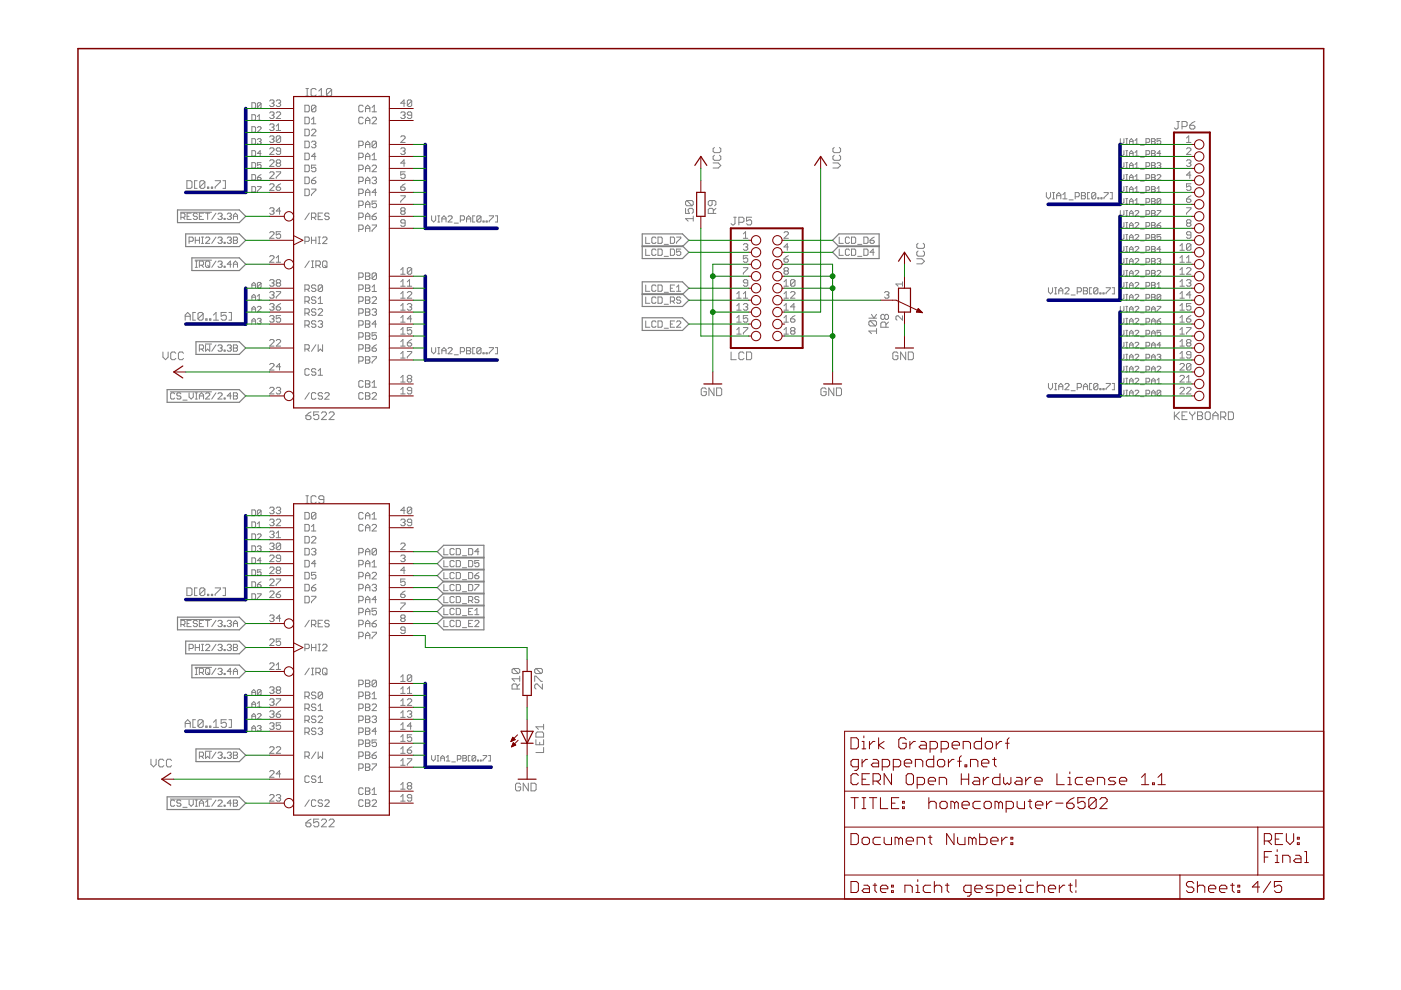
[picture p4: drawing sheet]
<svg xmlns="http://www.w3.org/2000/svg" width="297mm" height="210mm" viewBox="0 0 297 210" stroke-linecap="round" stroke-linejoin="round" font-family="sans-serif">
<g fill="none" stroke="#808080" stroke-width=".21">
<path d="M64.9 18.8h.5M65.1 18.8v1.6M67 19l-.2-.2h-.6l-.2 .2v1.1l.2 .3h.6l.2-.3M67.6 19.3l.5-.5v1.6M70.3 19l-.3-.2h-.5l-.3 .2v1.1M70.3 19v1.1l-.3 .3h-.5l-.3-.3M70.3 19l-1.1 1.1M39.6 38.3h.8l.3 .3v1.1l-.3 .2h-.8zM41.8 38.3h-.5v1.6h.5M43.4 38.6l-.2-.3h-.6l-.2 .3v1.1M43.4 38.6v1.1l-.2 .2h-.6l-.2-.2M43.4 38.6l-1 1.1"/>
<path d="M44 39.7h.3v.2h-.3zM44.8 39.7h.3v.2h-.3zM45.6 38.3h1.1v.3l-1.1 1.1v.2M47.3 38.3h.5v1.6h-.5M53.4 34.5h.6l.2 .2v.8l-.2 .1h-.6zM53.4 37h.6l.2 .2v.8l-.2 .2h-.6zM53.4 29.4h.6l.2 .2v.8l-.2 .2h-.6zM53.4 21.8h.6l.2 .2v.8l-.2 .2h-.6zM53.4 24.3h.6l.2 .2v.8l-.2 .2h-.6zM53.4 26.9h.6l.2 .2v.7l-.2 .2h-.6zM53.4 31.9h.6l.2 .2v.8l-.2 .2h-.6zM53.4 39.6h.6l.2 .2v.7l-.2 .2h-.6z"/>
<path d="M54.6 29.6l.2-.2h.4l.2 .2-.2 .4M54.6 24.7l.4-.4v1.2M54.6 37.6h.6l.2 .4-.2 .2h-.4l-.2-.2zM54.6 39.6h.8v.2l-.8 .7v.2M54.6 27.1l.2-.2h.4l.2 .2v.2l-.8 .7h.8M54.6 25.5h.8M55 30h.2M55.2 30l.2 .2-.2 .4h-.4l-.2-.2M55.4 34.5h-.8v.6l.4-.2 .4 .2v.4l-.2 .1h-.4l-.2-.1M55.4 22l-.2-.2h-.4l-.2 .2v.8M55.4 22v.8l-.2 .2h-.4l-.2-.2M55.4 37l-.8 .6"/>
<path d="M55.4 32.5h-.8l.6-.6v1.2M55.4 22l-.8 .8M57.2 21.4l.2-.2h.5l.2 .2-.2 .5M57.2 24l.2-.3h.5l.2 .3-.2 .4M57.2 26.5l.2-.2h.5l.2 .2-.2 .5M57.2 29l.2-.2h.5l.2 .2-.2 .5M57.2 31.6l.2-.3h.5l.2 .3v.2l-.9 .9h.9M57.2 34.1l.2-.2h.5l.2 .2v.3l-.9 .9h.9M57.2 36.7l.2-.3h.5l.2 .3v.2l-.9 .9h.9M57.2 39.2l.2-.2h.5l.2 .2v.2l-.9 1h.9M57.6 24.4h.3M57.6 21.9h.3"/>
<path d="M57.6 29.5h.3M57.6 27h.3M57.9 21.9l.2 .2-.2 .5h-.5l-.2-.2M57.9 24.4l.2 .3-.2 .4h-.5l-.2-.2M57.9 27l.2 .2-.2 .5h-.5l-.2-.3M57.9 29.5l.2 .2-.2 .5h-.5l-.2-.2M58.6 21.4l.2-.2h.5l.2 .2-.2 .5M58.6 24l.2-.3h.5l.2 .3v.2l-.9 .9h.9M58.6 36.4h.9v.3l-.9 .9v.2M58.6 39.7h.7l.2 .4-.2 .3h-.5l-.2-.3zM58.6 26.7l.4-.4v1.4M58.6 27.7h.9"/>
<path d="M58.8 34.6l-.2-.2 .2-.5h.5l.2 .2-.2 .5M58.8 34.6l-.2 .2 .2 .5h.5l.2-.2-.2-.5M58.8 34.6h.5M59 21.9h.3M59.3 21.9l.2 .2-.2 .5h-.5l-.2-.2M59.5 29v1l-.2 .2h-.5l-.2-.2M59.5 32h-.7l-.2-.2 .2-.5h.5l.2 .3v.9l-.2 .2h-.5l-.2-.2M59.5 29l-.2-.2h-.5l-.2 .2v1M59.5 39l-.9 .7M59.5 29l-.9 1M64.6 22.3h.7l.3 .2v1l-.3 .2h-.7zM64.6 24.8h.7l.3 .3v.9l-.3 .2h-.7z"/>
<path d="M64.6 27.4h.7l.3 .2v1l-.3 .2h-.7zM64.6 29.9h.7l.3 .3v.9l-.3 .2h-.7zM64.6 32.5h.7l.3 .2v.9l-.3 .3h-.7zM64.6 35h.7l.3 .2v1l-.3 .2h-.7zM64.6 37.5h.7l.3 .3v.9l-.3 .2h-.7zM64.9 20.4h.5M66 25.3l.5-.5v1.4M66 38.2h.7l.3 .5-.3 .2h-.4l-.3-.2zM66 27.6l.3-.2h.4l.3 .2v.3l-1 .9h1M66 30.2l.3-.3h.4l.3 .3-.3 .4M66 26.2h1M66.5 30.6h.2"/>
<path d="M66.7 30.6l.3 .3-.3 .4h-.4l-.3-.2M67 22.5l-.3-.2h-.4l-.3 .2v1M67 35h-1v.7l.7-.2 .3 .2v.5l-.3 .2h-.4l-.3-.2M67 22.5v1l-.3 .2h-.4l-.3-.2M67 33.2h-1l.7-.7v1.4M67 37.5l-1 .7M67 22.5l-1 1M67.6 20.4h1.1M76.1 35.9h.7l.2-.2v-.5l-.2-.2h-.7v1.4M76.1 30.9h.7l.2-.3v-.4l-.2-.3h-.7v1.4M76.1 33.4h.7l.2-.2v-.5l-.2-.2h-.7v1.4M76.1 38.5h.7l.2-.3v-.4l-.2-.3h-.7v1.4"/>
<path d="M77 22.5l-.2-.2h-.5l-.2 .2v1l.2 .2h.5l.2-.2M77 25.1l-.2-.3h-.5l-.2 .3v.9l.2 .2h.5l.2-.2M77.5 23.7v-.9l.5-.5 .4 .5v.9M77.5 26.2v-.9l.5-.5 .4 .5v.9M77.5 31.3v-.9l.5-.5 .4 .5v.9M77.5 33.9v-1l.5-.4 .4 .4v1M77.5 36.4v-.9l.5-.5 .4 .5v.9M77.5 38.9v-.9l.5-.5 .4 .5v.9M77.5 25.5h.9M77.5 23h.9M77.5 38.2h.9M77.5 35.7h.9"/>
<path d="M77.5 33.2h.9M77.5 30.6h.9M78.9 25.1l.2-.3h.5l.2 .3v.2l-.9 .9h.9M78.9 35.2l.2-.2h.5l.2 .2v.3l-.9 .9h.9M78.9 37.8l.2-.3h.5l.2 .3-.2 .4M78.9 22.8l.5-.5v1.4M78.9 32.9l.5-.4v1.4M78.9 23.7h.9M78.9 33.9h.9M79.4 38.2h.2M79.6 38.2l.2 .3-.2 .4h-.5l-.2-.2M79.8 30.2v.9l-.2 .2h-.5l-.2-.2"/>
<path d="M79.8 30.2l-.2-.3h-.5l-.2 .3v.9M79.8 30.2l-.9 .9M85 24l.2-.3h.5l.2 .3-.2 .4M85 29l.2-.2h.5l.2 .2v.3l-.9 .9h.9M85 31.6l.2-.3h.5l.2 .3-.2 .4M85 39.7h.7l.2 .4-.2 .3h-.5l-.2-.3zM85.4 24.4h.3M85.4 32h.3M85.7 24.4l.2 .3-.2 .4h-.5l-.2-.2M85.7 32l.2 .3-.2 .4h-.5l-.2-.2M85.9 36.4h-.9v.7l.7-.2 .2 .2v.5l-.2 .2h-.5l-.2-.2M85.9 21.9h-.9l.7-.7v1.4"/>
<path d="M85.9 34.6h-.9l.7-.7v1.4M85.9 39l-.9 .7M87.3 21.4v1l-.2 .2h-.5l-.2-.2M87.3 24.4h-.7l-.2-.2 .2-.5h.5l.2 .3v.9l-.2 .2h-.5l-.2-.2M87.3 21.4l-.2-.2h-.5l-.2 .2v1M87.3 21.4l-.9 1M151.2 34.5h1.1l.5 .6-.5 .5h-1.1M151.5 32.9l-.3 .3v.5l.3 .3h1l.3-.3v-.5l-.3-.3M151.5 31.3l-.3 .2v.6l.3 .3h1l.3-.3v-.6l-.3-.2M176.6 34.5h1.1l.5 .6-.5 .5h-1.1M176.9 32.9l-.3 .3v.5l.3 .3h1l.3-.3v-.5l-.3-.3M176.9 31.3l-.3 .2v.6l.3 .3h1l.3-.3v-.6l-.3-.2"/>
<path d="M237.5 29.4v.8l.4 .4 .4-.4v-.8M237.5 31.9v.8l.4 .4 .4-.4v-.8M237.5 34.5v.8l.4 .3 .4-.3v-.8M237.5 37v.8l.4 .4 .4-.4v-.8M237.5 39.6v.7l.4 .4 .4-.4v-.7M238.7 35.6h.4M238.7 39.6h.4M238.7 38.2h.4M238.7 37h.4M238.7 34.5h.4M238.7 33.1h.4M238.7 31.9h.4"/>
<path d="M238.7 30.6h.4M238.7 29.4h.4M238.9 29.4v1.2M238.9 31.9v1.2M238.9 34.5v1.1M238.9 37v1.2M238.9 39.6v1.1M239.5 37.6h.7M239.5 32.5h.7M239.5 30h.7M239.5 30.6v-.8l.4-.4 .3 .4v.8M239.5 33.1v-.8l.4-.4 .3 .4v.8"/>
<path d="M239.5 35.6v-.7l.4-.4 .3 .4v.7M239.5 38.2v-.8l.4-.4 .3 .4v.8M239.5 35.1h.7M240.6 35.6h.8M240.6 38.2h.8M240.6 33.1h.8M240.6 30.6h.8M240.6 29.8l.4-.4v1.2M240.6 32.3l.4-.4v1.2M240.6 34.9l.4-.4v1.1M240.6 37.4l.4-.4v1.2M240.6 40l.4-.4v1.1"/>
<path d="M241.8 38.4h.8M241.8 35.9h.8M241.8 33.3h.8M241.8 30.8h.8M243 35.3h.6l.2-.2v-.4l-.2-.2h-.6v1.1M243 37.8h.6l.2-.2v-.4l-.2-.2h-.6v1.2M243 32.7h.6l.2-.2v-.4l-.2-.2h-.6v1.2M243 30.2h.6l.2-.2v-.4l-.2-.2h-.6v1.2M244.2 34.5h.5l.2 .2-.2 .4 .2 .4-.2 .1h-.5zM244.2 31.9h.5l.2 .2-.2 .4 .2 .4-.2 .2h-.5zM244.2 39.6h.5l.2 .2-.2 .4 .2 .3-.2 .2h-.5zM244.2 37h.5l.2 .2-.2 .4 .2 .4-.2 .2h-.5z"/>
<path d="M244.2 37.6h.5M244.2 32.5h.5M244.2 29.4h.5l.2 .2-.2 .4 .2 .4-.2 .2h-.5zM244.2 30h.5M244.2 35.1h.5M245.3 37.2l.2-.2h.4l.2 .2v.2l-.8 .8h.8M245.3 34.7l.2-.2h.4l.2 .2-.2 .4M245.3 40l.4-.4v1.1M245.7 35.1h.2M245.9 35.1l.2 .2-.2 .3h-.4l-.2-.1M246.1 32.5h-.8l.6-.6v1.2M246.1 29.4h-.8v.6l.4-.2 .4 .2v.4l-.2 .2h-.4l-.2-.2"/>
<path d="M249.5 25.8h.6M249.8 25.8v1.3l-.3 .3h-.2l-.3-.3M250.6 26.8h.8l.3-.2v-.6l-.3-.2h-.8v1.6M251.6 34.1l.2-.2h.5l.2 .2-.2 .5M251.6 31.6l.2-.3h.5l.2 .3v.2l-.9 .9h.9M251.6 30.2h.9M251.6 29.3l.4-.5v1.4M252 34.6h.3M252.2 26.6h.9l.2 .2v.3l-.2 .3h-.6l-.3-.3zM252.3 34.6l.2 .2-.2 .5h-.5l-.2-.2M252.5 37.1h-.9l.7-.7v1.4M252.5 39h-.9v.7l.7-.3 .2 .3v.4l-.2 .3h-.5l-.2-.3"/>
<path d="M253.3 25.8l-.5 .2-.6 .6M38.3 45h6.6M38.4 46.1h.6l.2-.2v-.5l-.2-.2h-.6v1.3M38.8 46.1l.4 .4M39.7 45.9h.4M40.1 51.2h.6l.3-.3v-.4l-.3-.2h-.6v1.3M40.5 45.2h-.8v1.3h.8M41.4 55.2h3.5M41.4 55.4h.4M41.4 50.9h.9M41.4 50.3v1.3M41.4 56.7h.4"/>
<path d="M41.6 55.4v1.3M41.8 45.4l-.2-.2h-.4l-.2 .4 .2 .3h.4l.2 .4-.2 .2h-.4l-.2-.2M42.3 45.9h.4M42.3 56.2h.6l.3-.2v-.4l-.3-.2h-.6v1.3M42.3 50.3v1.3M42.7 50.3h.5M42.7 51.6h.5M42.7 56.2l.5 .5M42.9 50.3v1.3M43.2 45.2h-.9v1.3h.9M43.6 55.6l.2-.2h.4l.3 .2v.9l-.3 .2h-.4l-.2-.2zM43.6 50.5l.2-.2h.4l.3 .2v.2l-.9 .9h.9"/>
<path d="M43.6 45.2h.9M44 56.2l.5 .5M44 45.2v1.3M45.8 50.3l-.9 1.3M45.8 55.4l-.9 1.3M45.8 45.2l-.9 1.3M46.2 45.4l.2-.2h.5l.2 .2-.2 .5M46.2 55.6l.2-.2h.5l.2 .2-.2 .4M46.2 50.5l.2-.2h.5l.2 .2-.2 .4M46.7 45.9h.2M46.7 50.9h.2M46.7 56h.2"/>
<path d="M46.9 50.9l.2 .3-.2 .4h-.5l-.2-.2M46.9 45.9l.2 .2v.2l-.2 .2h-.5l-.2-.2M46.9 56l.2 .2-.2 .5h-.5l-.2-.2M47.5 51.4h.2v.2h-.2zM47.5 46.3h.2v.2h-.2zM47.5 56.5h.2v.2h-.2zM48.2 50.5l.2-.2h.4l.2 .2-.2 .4M48.2 45.4l.2-.2h.4l.2 .2-.2 .5M48.6 45.9h.2M48.6 50.9h.2M48.8 45.9l.2 .2-.2 .4h-.4l-.2-.2M48.8 50.9l.2 .3-.2 .4h-.4l-.2-.2"/>
<path d="M49 56h-.8l.6-.6v1.3M49.5 45.9h.9M49.5 50.3h.6l.3 .2-.3 .4 .3 .5-.3 .2h-.6zM49.5 50.9h.6M49.5 46.5v-.9l.4-.4 .5 .4v.9M49.5 56.7v-.9l.4-.4 .5 .4v.9M49.5 56h.9M57.2 54.4l.2-.2h.5l.2 .2v.3l-.9 .9h.9M57.2 44.3l.2-.3h.5l.2 .3-.2 .4M57.2 49.4l.2-.3h.5l.2 .3v.2l-.9 .9h.9M57.2 59.5l.2-.2h.5l.2 .2-.2 .5M57.6 60h.3"/>
<path d="M57.6 44.7h.3M57.9 44.7l.2 .3-.2 .4h-.5l-.2-.2M57.9 60l.2 .2-.2 .5h-.5l-.2-.2M58.6 54.7l.4-.5v1.4M58.6 55.6h.9M58.8 60l-.2-.2 .2-.5h.5l.2 .2-.2 .5M58.8 60l-.2 .2 .2 .5h.5l.2-.2-.2-.5M58.8 60h.5M59.5 49.1h-.9v.7l.7-.2 .2 .2v.5l-.2 .2h-.5l-.2-.2M59.5 44.7h-.9l.7-.7v1.4M64.6 40.1h.7l.3 .2v1l-.3 .2h-.7zM64.6 51.2h.7l.3-.3v-.4l-.3-.3h-.7v1.4"/>
<path d="M65.6 55.3l-1 1.4M65.6 45.2l-1 1.4M66 40.1h1v.2l-1 1v.2M66 46.1h.7l.3-.2v-.5l-.3-.2h-.7v1.4M66 50.2v1.4M66 56.7h.5M66 55.3h.5M66 50.9h1M66.3 55.3v1.4M66.5 46.1l.5 .5M67 50.2v1.4M67 56.3h.7l.2-.3v-.4l-.2-.3h-.7v1.4"/>
<path d="M67.4 56.3l.5 .4M67.5 45.9h.4M67.5 50.2h.4M67.5 51.6h.4M67.7 50.2v1.4M68.4 45.2h-.9v1.4h.9M68.4 50.5l.2-.3h.5l.2 .3v.2l-.9 .9h.9M68.6 55.3h.5l.2 .3v.9l-.2 .2h-.5l-.2-.2v-.9zM68.9 56.3l.4 .4M69.8 45.4l-.2-.2h-.5l-.2 .4 .2 .3h.5l.2 .4-.2 .3h-.5l-.2-.3M76.1 41h.7l.2-.2v-.5l-.2-.2h-.7v1.4M76.1 43.6h.7l.2-.3v-.4l-.2-.3h-.7v1.4"/>
<path d="M76.1 46.1h.7l.2-.2v-.5l-.2-.2h-.7v1.4M76.1 48.6h.7l.2-.2v-.5l-.2-.2h-.7v1.4M76.1 58.8h.7l.2-.2v-.5l-.2-.2h-.7v1.4M77.5 41.5v-.9l.5-.5 .4 .5v.9M77.5 44v-.9l.5-.5 .4 .5v.9M77.5 46.6v-1l.5-.4 .4 .4v1M77.5 49.1v-.9l.5-.5 .4 .5v.9M77.5 57.9h.7l.2 .2-.2 .5 .2 .4-.2 .3h-.7zM77.5 48.4h.9M77.5 45.9h.9M77.5 43.3h.9M77.5 40.8h.9"/>
<path d="M77.5 58.6h.7M78.9 45.9h.7l.2 .4-.2 .3h-.5l-.2-.3zM78.9 47.7h.9v.2l-.9 1v.2M79.8 42.6h-.9v.7l.5-.2 .4 .2v.5l-.2 .2h-.5l-.2-.2M79.8 58.1v.9l-.2 .3h-.5l-.2-.3M79.8 58.1l-.2-.2h-.5l-.2 .2v.9M79.8 40.8h-.9l.7-.7v1.4M79.8 45.2l-.9 .7M79.8 58.1l-.9 .9M85 41.5h.9v.2l-.9 1v.2M85 57.2l.4-.5v1.4M85 59.8l.4-.5v1.4"/>
<path d="M85 58.1h.9M85.2 44.7l-.2-.2 .2-.5h.5l.2 .3-.2 .4M85.2 44.7l-.2 .3 .2 .4h.5l.2-.2-.2-.5M85.2 44.7h.5M85.9 47.3h-.7l-.2-.2 .2-.5h.5l.2 .2v1l-.2 .2h-.5l-.2-.2M86.4 59.8l.4-.5v1.4M87.3 57v.9l-.2 .2h-.5l-.2-.2M87.3 57l-.2-.3h-.5l-.2 .3v.9M87.3 57l-.9 .9M91.5 45.8v.9l.4 .4 .5-.4v-.9M92.8 47.1h.4M92.8 45.8h.4"/>
<path d="M93 45.8v1.3M93.7 47.1v-.9l.4-.4 .5 .4v.9M93.7 46.4h.9M95 46l.2-.2h.5l.2 .2v.2l-.9 .9h.9M96.3 47.3h.9M97.6 46.7h.7l.2-.3v-.4l-.2-.2h-.7v1.3M98.9 46.4h.9M98.9 47.1v-.9l.5-.4 .4 .4v.9M100.7 45.8h-.5v1.3h.5M102 46v.9l-.2 .2h-.5l-.2-.2M102 46l-.2-.2h-.5l-.2 .2v.9M102 46l-.9 .9"/>
<path d="M102.4 46.9h.2v.2h-.2zM103.1 46.9h.2v.2h-.2zM103.7 45.8h.9v.2l-.9 .9v.2M105 45.8h.5v1.3h-.5M136.9 50.3v1.3h.9M136.9 52.8v1.3h.9M139.1 50.5l-.2-.2h-.5l-.2 .2v.9l.2 .2h.5l.2-.2M139.1 53l-.2-.2h-.5l-.2 .2v.9l.2 .2h.5l.2-.2M139.5 50.3h.7l.2 .2v.9l-.2 .2h-.7zM139.5 52.8h.7l.2 .2v.9l-.2 .2h-.7zM140.8 54.4h.9M140.8 51.8h.9"/>
<path d="M142.1 50.3h.7l.2 .2v.9l-.2 .2h-.7zM142.1 52.8h.7l.2 .2v.9l-.2 .2h-.7zM143.4 50.3h.9v.2l-.9 .9v.2M144.3 52.8h-.9v.7l.5-.2 .4 .2v.4l-.2 .2h-.4l-.3-.2M145.4 44.2v1.1h.8l-.3-.6v-.3l.3-.2h.5l.3 .2v.6l-.3 .3M145.6 42.5h1.1l.3 .3v.5l-.3 .3M145.6 42.5l-.2 .3v.5l.2 .3h1.1M145.6 42.5l1.1 1.1M147 46.4h-1.6l.5 .5M147 45.8v1.1M151 42.5v.8l-.3 .3h-.3l-.2-.3v-.5l.2-.3h1.1l.3 .3v.5l-.3 .3M151.2 45.3v-.9l-.2-.2h-.6l-.2 .2v.9h1.6"/>
<path d="M151.8 44.2l-.6 .5M155.6 46.1h.5M155.8 46.1v1.3l-.2 .3h-.3l-.3-.3M156.7 47.1h.8l.2-.2v-.6l-.2-.2h-.8v1.6M157.6 56.7h.9v.3l-.9 .9v.2M157.6 49.6l.5-.5v1.4M157.6 50.5h.9M157.6 51.9l.2-.2h.5l.2 .2-.2 .5M158.1 52.4h.2M158.3 52.4l.2 .2-.2 .5h-.5l-.2-.3M158.5 54.2h-.9v.7l.5-.2 .4 .2v.5l-.2 .2h-.5l-.2-.2M158.5 60h-.7l-.2-.2 .2-.5h.5l.2 .2v1l-.2 .2h-.5l-.2-.2"/>
<path d="M159.4 46.1h-1.1v.8l.5-.3h.3l.3 .3v.5l-.3 .3h-.5l-.3-.3M166.2 49.4l.3-.3h.4l.3 .3v.2l-1 .9h1M166.2 54.9h.7l.3 .5-.3 .2h-.4l-.3-.2zM166.2 59.8l.5-.5v1.4M166.5 57.4l-.3 .3 .3 .4h.4l.3-.2-.3-.5M166.5 57.4l-.3-.2 .3-.5h.4l.3 .3-.3 .4M166.5 57.4h.4M167.2 52.4h-1l.7-.7v1.4M167.2 54.2l-1 .7M168.6 59.5l-.3-.2h-.4l-.3 .2v1M168.6 59.5v1l-.3 .2h-.4l-.3-.2M168.6 59.5l-1 1"/>
<path d="M177.9 50.3v1.3h.9M177.9 52.8v1.3h.9M180.1 50.5l-.2-.2h-.4l-.3 .2v.9l.3 .2h.4l.2-.2M180.1 53l-.2-.2h-.4l-.3 .2v.9l.3 .2h.4l.2-.2M180.5 50.3h.7l.2 .2v.9l-.2 .2h-.7zM180.5 52.8h.7l.2 .2v.9l-.2 .2h-.7zM181.8 54.4h.9M181.8 51.8h.9M183.2 52.8h.6l.2 .2v.9l-.2 .2h-.6zM183.2 50.3h.6l.2 .2v.9l-.2 .2h-.6zM184.5 50.9h.6l.3 .5-.3 .2h-.4l-.2-.2zM185.4 53.5h-.9l.6-.7v1.3"/>
<path d="M185.4 50.3l-.9 .6M191.3 59.8v.9M194.4 54.9h1.1l.5 .5-.5 .5h-1.1M194.6 53.2l-.2 .3v.5l.2 .3h1.1l.3-.3v-.5l-.3-.3M194.6 51.6l-.2 .3v.5l.2 .3h1.1l.3-.3v-.5l-.3-.3M221.8 40.8v.9l.5 .5 .4-.5v-.9M223.2 40.8h.4M223.2 42.2h.4M223.4 40.8v1.4M224 41.5h.9M224 42.2v-.9l.5-.5 .4 .5v.9M225.3 42.2h.9"/>
<path d="M225.3 41.3l.5-.5v1.4M226.7 42.4h.8M228 41.7h.6l.2-.2v-.4l-.2-.3h-.6v1.4M229.3 41.5h.6M229.3 40.8h.6l.2 .3-.2 .4 .2 .4-.2 .3h-.6zM231 40.8h-.4v1.4h.4M232.3 41.1l-.2-.3h-.4l-.2 .3v.8M232.3 41.1v.8l-.2 .3h-.4l-.2-.3M232.3 41.1l-.8 .8M232.8 41.9h.2v.3h-.2zM233.4 41.9h.2v.3h-.2zM234.1 40.8h.8v.3l-.8 .8v.3"/>
<path d="M235.4 40.8h.4v1.4h-.4M237.5 42.1v.8l.4 .4 .4-.4v-.8M237.5 44.6v.8l.4 .4 .4-.4v-.8M237.5 47.2v.8l.4 .3 .4-.3v-.8M237.5 49.7v.8l.4 .4 .4-.4v-.8M237.5 52.3v.7l.4 .4 .4-.4v-.7M237.5 54.8v.8l.4 .4 .4-.4v-.8M237.5 57.3v.8l.4 .4 .4-.4v-.8M237.5 59.9v.8l.4 .3 .4-.3v-.8M238.7 59.9h.4M238.7 40.7h.4M238.7 58.5h.4"/>
<path d="M238.7 57.3h.4M238.7 56h.4M238.7 54.8h.4M238.7 53.4h.4M238.7 52.3h.4M238.7 50.9h.4M238.7 49.7h.4M238.7 48.3h.4M238.7 47.2h.4M238.7 45.8h.4M238.7 44.6h.4M238.7 43.3h.4"/>
<path d="M238.7 42.1h.4M238.9 42.1v1.2M238.9 44.6v1.2M238.9 47.2v1.1M238.9 49.7v1.2M238.9 52.3v1.1M238.9 54.8v1.2M238.9 57.3v1.2M238.9 59.9v1.1M239.5 40.7v-.7l.4-.4 .3 .4v.7M239.5 43.3v-.8l.4-.4 .3 .4v.8M239.5 45.8v-.8l.4-.4 .3 .4v.8"/>
<path d="M239.5 48.3v-.7l.4-.4 .3 .4v.7M239.5 50.9v-.8l.4-.4 .3 .4v.8M239.5 53.4v-.8l.4-.3 .3 .3v.8M239.5 56v-.8l.4-.4 .3 .4v.8M239.5 58.5v-.8l.4-.4 .3 .4v.8M239.5 57.9h.7M239.5 55.4h.7M239.5 52.9h.7M239.5 50.3h.7M239.5 47.8h.7M239.5 45.2h.7M239.5 42.7h.7"/>
<path d="M239.5 40.2h.7M240.6 55l.2-.2h.4l.2 .2v.2l-.8 .8h.8M240.6 40.7h.8M240.6 44.8l.2-.2h.4l.2 .2v.2l-.8 .8h.8M240.6 47.4l.2-.2h.4l.2 .2v.2l-.8 .7h.8M240.6 49.9l.2-.2h.4l.2 .2v.2l-.8 .8h.8M240.6 52.5l.2-.2h.4l.2 .2v.1l-.8 .8h.8M240.6 57.5l.2-.2h.4l.2 .2v.2l-.8 .8h.8M240.6 43.3h.8M240.6 42.5l.4-.4v1.2M241.8 58.7h.8M241.8 56.2h.8"/>
<path d="M241.8 53.6h.8M241.8 51.1h.8M241.8 48.6h.8M241.8 46h.8M241.8 43.5h.8M241.8 40.9h.8M243 50.5h.6l.2-.2v-.4l-.2-.2h-.6v1.2M243 53h.6l.2-.1v-.4l-.2-.2h-.6v1.1M243 55.6h.6l.2-.2v-.4l-.2-.2h-.6v1.2M243 58.1h.6l.2-.2v-.4l-.2-.2h-.6v1.2M243 48h.6l.2-.2v-.4l-.2-.2h-.6v1.1M243 45.4h.6l.2-.2v-.4l-.2-.2h-.6v1.2"/>
<path d="M243 42.9h.6l.2-.2v-.4l-.2-.2h-.6v1.2M243 40.3h.6l.2-.1v-.4l-.2-.2h-.6v1.1M244.2 57.3h.5l.2 .2-.2 .4 .2 .4-.2 .2h-.5zM244.2 59.9h.5l.2 .2-.2 .4 .2 .4-.2 .1h-.5zM244.2 42.1h.5l.2 .2-.2 .4 .2 .4-.2 .2h-.5zM244.2 44.6h.5l.2 .2-.2 .4 .2 .4-.2 .2h-.5zM244.2 47.2h.5l.2 .2-.2 .4 .2 .4-.2 .1h-.5zM244.2 49.7h.5l.2 .2-.2 .4 .2 .4-.2 .2h-.5zM244.2 52.3h.5l.2 .2-.2 .4 .2 .3-.2 .2h-.5zM244.2 54.8h.5l.2 .2-.2 .4 .2 .4-.2 .2h-.5zM244.2 57.9h.5M244.2 55.4h.5"/>
<path d="M244.2 52.9h.5M244.2 50.3h.5M244.2 47.8h.5M244.2 45.2h.5M244.2 42.7h.5M244.2 40.2h.5M245.3 44.6h.8v.2l-.8 .8v.2M245.3 40.7h.8M245.3 47.8h.6l.2 .4-.2 .1h-.4l-.2-.1zM245.3 55l.2-.2h.4l.2 .2-.2 .4M245.3 57.5l.2-.2h.4l.2 .2v.2l-.8 .8h.8M245.7 55.4h.2"/>
<path d="M245.9 55.4l.2 .2-.2 .4h-.4l-.2-.2M246.1 42.3l-.2-.2h-.4l-.2 .2v.8M246.1 49.7h-.8v.6l.4-.2 .4 .2v.4l-.2 .2h-.4l-.2-.2M246.1 42.3v.8l-.2 .2h-.4l-.2-.2M246.1 52.9h-.8l.6-.6v1.1M246.1 47.2l-.8 .6M246.1 42.3l-.8 .8M250.2 53.1h.9M250.2 55.6h.9M250.2 58.1h.9M250.2 52.1l.4-.4v1.4M250.2 54.7l.4-.5v1.4"/>
<path d="M250.2 57.2l.4-.5v1.4M250.2 59.8l.4-.5v1.4M251.6 55.6h.9M251.6 57l.2-.3h.5l.2 .3v.2l-.9 .9h.9M251.6 59.5l.2-.2h.5l.2 .2-.2 .5M251.6 44h.9v.3l-.9 .9v.2M251.6 54.7l.4-.5v1.4M251.6 42.2h.7l.2 .5-.2 .2h-.5l-.2-.2zM251.8 47.3l-.2-.2 .2-.5h.5l.2 .2-.2 .5M251.8 47.3l-.2 .2 .2 .5h.5l.2-.2-.2-.5M251.8 47.3h.5M252 60h.3"/>
<path d="M252.3 60l.2 .2-.2 .5h-.5l-.2-.2M252.5 49.8h-.7l-.2-.2 .2-.5h.5l.2 .3v.9l-.2 .2h-.5l-.2-.2M252.5 51.9l-.2-.2h-.5l-.2 .2v.9M252.5 51.9v.9l-.2 .3h-.5l-.2-.3M252.5 41.5l-.9 .7M252.5 51.9l-.9 .9M34.5 74.6v1.1l.6 .6 .5-.6v-1.1M37.3 74.9l-.3-.3h-.5l-.3 .3v1.1l.3 .3h.5l.3-.3M38.9 74.9l-.2-.3h-.6l-.3 .3v1.1l.3 .3h.6l.2-.3M39.3 67.9v-1.1l.5-.5 .5 .5v1.1M39.3 67.1h1M41.4 66.3h-.5v1.6h.5"/>
<path d="M42.3 74h.6l.3-.2v-.4l-.3-.3h-.6v1.4M42.7 74l.5 .5M43.1 66.5l-.3-.2h-.6l-.2 .2v1.1M43.1 66.5v1.1l-.3 .3h-.6l-.2-.3M43.1 66.5l-1.1 1.1M43.5 72.9h1.4M43.6 73.1v1.4l.4-.5 .5 .5v-1.4M43.6 67.6h.3v.3h-.3zM44.4 67.6h.3v.3h-.3zM45.3 66.8l.5-.5v1.6M45.3 67.9h1M45.8 73.1l-.9 1.4"/>
<path d="M46.2 73.4l.2-.3h.5l.2 .3-.2 .4M46.7 73.8h.2M46.9 73.8l.2 .2-.2 .5h-.5l-.2-.3M47.5 74.2h.2v.3h-.2zM48 66.3h-1.1v.8l.5-.3h.3l.3 .3v.5l-.3 .3h-.5l-.3-.3M48.2 73.4l.2-.3h.4l.2 .3-.2 .4M48.5 66.3h.6v1.6h-.6M48.6 73.8h.2M48.8 73.8l.2 .2-.2 .5h-.4l-.2-.3M49.5 73.1h.6l.3 .3-.3 .4 .3 .4-.3 .3h-.6zM49.5 73.8h.6M53.4 61v-.7l.4-.4 .4 .4v.7"/>
<path d="M53.4 63.6v-.8l.4-.4 .4 .4v.8M53.4 66.1v-.8l.4-.3 .4 .3v.8M53.4 68.7v-.8l.4-.4 .4 .4v.8M53.4 63h.8M53.4 60.5h.8M53.4 65.5h.8M53.4 68.1h.8M54.6 67.7l.2-.2h.4l.2 .2-.2 .4M54.6 65.2l.2-.2h.4l.2 .2v.1l-.8 .8h.8M54.6 63.6h.8M54.6 62.8l.4-.4v1.2M55 68.1h.2"/>
<path d="M55.2 68.1l.2 .2-.2 .4h-.4l-.2-.2M55.4 60.1l-.2-.2h-.4l-.2 .2v.8M55.4 60.1v.8l-.2 .1h-.4l-.2-.1M55.4 60.1l-.8 .8M57.2 62.1l.2-.3h.5l.2 .3-.2 .4M57.2 64.6l.2-.2h.5l.2 .2-.2 .5M57.2 67.1l.2-.2h.5l.2 .2-.2 .5M57.2 72.2l.2-.2h.5l.2 .2v.3l-.9 .9h.9M57.2 77.3l.2-.2h.5l.2 .2v.2l-.9 1h.9M57.6 65.1h.3M57.6 67.6h.3M57.6 62.5h.3"/>
<path d="M57.9 62.5l.2 .3-.2 .4h-.5l-.2-.2M57.9 65.1l.2 .2-.2 .5h-.5l-.2-.3M57.9 67.6l.2 .2-.2 .5h-.5l-.2-.2M58.6 61.8h.9v.3l-.9 .9v.2M58.6 65.1h.7l.2 .4-.2 .3h-.5l-.2-.3zM58.6 72.2l.2-.2h.5l.2 .2v.3l-.9 .9h.9M59.5 66.9h-.9v.7l.4-.2 .5 .2v.5l-.2 .2h-.5l-.2-.2M59.5 77.8h-.9l.7-.7v1.4M59.5 64.4l-.9 .7M64.6 68.9h.7l.3-.2v-.5l-.3-.2h-.7v1.4M64.6 61.3h.7l.3-.2v-.5l-.3-.2h-.7v1.4M64.6 63.9h.7l.3-.3v-.4l-.3-.3h-.7v1.4"/>
<path d="M64.6 66.4h.7l.3-.2v-.5l-.3-.2h-.7v1.4M64.6 74h.7l.3-.2v-.5l-.3-.2h-.7v1.4M65.1 74l.5 .5M65.1 68.9l.5 .5M65.1 66.4l.5 .5M65.1 63.9l.5 .4M65.1 61.3l.5 .5M65.6 78.4l-.3-.2h-.4l-.3 .2v.9l.3 .3h.4l.3-.3M67 68.2l-.3-.2h-.4l-.3 .5 .3 .2h.4l.3 .5-.3 .2h-.4l-.3-.2M67 60.6l-.3-.2h-.4l-.3 .5 .3 .2h.4l.3 .5-.3 .2h-.4l-.3-.2M67 63.2l-.3-.3h-.4l-.3 .3 .3 .4h.4l.3 .3-.3 .4h-.4l-.3-.2M67 65.7l-.3-.2h-.4l-.3 .4 .3 .3h.4l.3 .4-.3 .3h-.4l-.3-.3"/>
<path d="M67 78.4l-.3-.2h-.4l-.3 .2 .3 .5h.4l.3 .2-.3 .5h-.4l-.3-.3M67 73.1l-1 1.4M67.5 68.2l.2-.2h.5l.2 .2-.2 .5M67.5 73.1v1.4l.4-.5 .5 .5v-1.4M67.5 65.7l.2-.2h.5l.2 .2v.2l-.9 1h.9M67.5 63.4l.4-.5v1.4M67.5 78.6l.4-.4v1.4M67.5 64.3h.9M67.5 79.6h.9M67.9 68.7h.3M68.2 68.7l.2 .2-.2 .5h-.5l-.2-.2M68.4 60.6l-.2-.2h-.5l-.2 .2v1"/>
<path d="M68.4 60.6v1l-.2 .2h-.5l-.2-.2M68.4 60.6l-.9 1M76.1 68.9h.7l.2-.2v-.5l-.2-.2h-.7v1.4M76.1 61.3h.7l.2-.2v-.5l-.2-.2h-.7v1.4M76.1 63.9h.7l.2-.3v-.4l-.2-.3h-.7v1.4M76.1 66.4h.7l.2-.2v-.5l-.2-.2h-.7v1.4M76.1 71.5h.7l.2-.3v-.4l-.2-.3h-.7v1.4M76.1 74h.7l.2-.2v-.5l-.2-.2h-.7v1.4M76.1 76.6h.7l.2-.3v-.4l-.2-.3h-.7v1.4M77.5 68h.7l.2 .2-.2 .5 .2 .5-.2 .2h-.7zM77.5 60.4h.7l.2 .2-.2 .5 .2 .5-.2 .2h-.7zM77.5 62.9h.7l.2 .3-.2 .4 .2 .5-.2 .2h-.7z"/>
<path d="M77.5 65.5h.7l.2 .2-.2 .5 .2 .4-.2 .3h-.7zM77.5 70.5h.7l.2 .3-.2 .4 .2 .5-.2 .2h-.7zM77.5 73.1h.7l.2 .2-.2 .5 .2 .5-.2 .2h-.7zM77.5 75.6h.7l.2 .3-.2 .4 .2 .5-.2 .2h-.7zM77.5 76.3h.7M77.5 73.8h.7M77.5 71.2h.7M77.5 68.7h.7M77.5 66.2h.7M77.5 63.6h.7M77.5 61.1h.7M78.9 63.2l.2-.3h.5l.2 .3v.2l-.9 .9h.9"/>
<path d="M78.9 65.7l.2-.2h.5l.2 .2-.2 .5M78.9 73.8h.7l.2 .5-.2 .2h-.5l-.2-.2zM78.9 75.6h.9v.3l-.9 .9v.2M78.9 60.9l.5-.5v1.4M78.9 61.8h.9M79.4 66.2h.2M79.6 66.2l.2 .2-.2 .5h-.5l-.2-.3M79.8 70.5h-.9v.7l.5-.2 .4 .2v.5l-.2 .2h-.5l-.2-.2M79.8 68.7h-.9l.7-.7v1.4M79.8 73.1l-.9 .7M85 62.3l.4-.5v1.4M85 64.8l.4-.4v1.4"/>
<path d="M85 67.4l.4-.5v1.4M85 69.9l.4-.5v1.4M85 72.5l.4-.5v1.4M85 75l.4-.5v1.4M85 60.7h.9M85 63.2h.9M85 65.8h.9M85 68.3h.9M85 70.8h.9M85 75.9h.9M85 73.4h.9M86.4 62.1l.2-.3h.5l.2 .3v.2l-.9 .9h.9"/>
<path d="M86.4 64.6l.2-.2h.5l.2 .2-.2 .5M86.4 72.7h.7l.2 .5-.2 .2h-.5l-.2-.2zM86.4 74.5h.9v.3l-.9 .9v.2M86.4 60.7h.9M86.8 65.1h.3M87.1 65.1l.2 .2-.2 .5h-.5l-.2-.3M87.3 69.4h-.9v.7l.4-.2 .5 .2v.5l-.2 .2h-.5l-.2-.2M87.3 67.6h-.9l.7-.7v1.4M87.3 72l-.9 .7M91.5 73.7v.9l.4 .4 .5-.4v-.9M92.8 75h.4M92.8 73.7h.4"/>
<path d="M93 73.7v1.3M93.7 75v-.9l.4-.4 .5 .4v.9M93.7 74.4h.9M95 73.9l.2-.2h.5l.2 .2v.2l-.9 .9h.9M96.3 75.2h.9M97.6 74.6h.7l.2-.2v-.5l-.2-.2h-.7v1.3M98.9 73.7h.7l.2 .2-.2 .5 .2 .4-.2 .2h-.7zM98.9 74.4h.7M100.7 73.7h-.5v1.3h.5M102 73.9v.9l-.2 .2h-.5l-.2-.2M102 73.9l-.2-.2h-.5l-.2 .2v.9M102 73.9l-.9 .9"/>
<path d="M102.4 74.8h.2v.2h-.2zM103.1 74.8h.2v.2h-.2zM103.7 73.7h.9v.2l-.9 .9v.2M105 73.7h.5v1.3h-.5M136.9 68.1v1.3h.9M136.9 60.4v1.4h.9M136.9 63v1.3h.9M139.1 68.3l-.2-.2h-.5l-.2 .2v.9l.2 .2h.5l.2-.2M139.1 60.7l-.2-.3h-.5l-.2 .3v.8l.2 .3h.5l.2-.3M139.1 63.2l-.2-.2h-.5l-.2 .2v.9l.2 .2h.5l.2-.2M139.5 68.1h.7l.2 .2v.9l-.2 .2h-.7zM139.5 60.4h.7l.2 .3v.8l-.2 .3h-.7z"/>
<path d="M139.5 63h.7l.2 .2v.9l-.2 .2h-.7zM140.8 62h.9M140.8 69.6h.9M140.8 64.5h.9M142.1 63.9h.7l.2-.3v-.4l-.2-.2h-.7v1.3M142.1 68.7h.5M142.1 61.1h.5M142.6 63.9l.4 .4M143 68.1h-.9v1.3h.9M143 60.4h-.9v1.4h.9M143.4 60.9l.5-.5v1.4M143.4 68.3l.3-.2h.4l.2 .2v.2l-.9 .9h.9"/>
<path d="M143.4 61.8h.9M144.3 63.2l-.2-.2h-.4l-.3 .4 .3 .2h.4l.2 .5-.2 .2h-.4l-.3-.2M155 74.6v1.7h1.1M156.2 62.3l.5-.5v1.4M156.2 64.8l.5-.4v1.4M156.2 67.4l.5-.5v1.4M156.2 69.9l.5-.5v1.4M156.2 63.2h.9M156.2 65.8h.9M156.2 68.3h.9M156.2 70.8h.9M157.6 69.4h.9v.3l-.9 .9v.2"/>
<path d="M157.6 62.3l.5-.5v1.4M157.6 64.6l.2-.2h.5l.2 .2-.2 .5M157.6 63.2h.9M157.7 74.9l-.2-.3h-.6l-.2 .3v1.1l.2 .3h.6l.2-.3M158.1 65.1h.2M158.3 74.6h.8l.3 .3v1.1l-.3 .3h-.8zM158.3 65.1l.2 .2-.2 .5h-.5l-.2-.3M158.5 66.9h-.9v.7l.5-.2 .4 .2v.5l-.2 .2h-.5l-.2-.2M166.2 69.9l.5-.5v1.4M166.2 60.7h1M166.2 62.3l.5-.5v1.4M166.2 64.8l.5-.4v1.4"/>
<path d="M166.2 67.4l.5-.5v1.4M166.2 63.2h1M166.2 65.8h1M166.2 68.3h1M166.2 70.8h1M167.6 62.1l.3-.3h.4l.3 .3v.2l-1 .9h1M167.6 67.6h.7l.3 .5-.3 .2h-.4l-.3-.2zM167.9 70.1l-.3-.2 .3-.5h.4l.3 .3-.3 .4M167.9 70.1l-.3 .3 .3 .4h.4l.3-.2-.3-.5M167.9 70.1h.4M168.6 65.1h-1l.7-.7v1.4M168.6 66.9l-1 .7"/>
<path d="M184.2 67.5h1.6M184.5 68h1.1l.2 .3v.5l-.2 .3M184.5 68l-.3 .3v.5l.3 .3h1.1M184.5 68l1.1 1.1M184.8 66.7l.5 .8 .5-.8M185.8 70.2h-1.6l.6 .5M185.8 69.7v1M187.5 62.1l.3-.3h.4l.3 .3-.3 .4M187.6 66.9l.2-.2h.3l.3 .2v.6l-.3 .2h-.3l-.2-.2M187.6 66.9l-.3-.2h-.3l-.2 .2v.6l.2 .2h.3l.3-.2M187.6 66.9v.6M187.8 69.4v-.8l-.2-.3h-.6l-.2 .3v.8h1.6"/>
<path d="M188 62.5h.2M188.2 62.5l.3 .3-.3 .4h-.4l-.3-.2M188.4 68.3l-.6 .5M190.4 74.9l-.3-.3h-.5l-.3 .3v1.1l.3 .3h.5l.3-.3v-.6h-.6M191.3 60.2h-1.4l.5 .5M191.3 67v.9l-.9-.9-.5 .2v.4l.3 .3M192 74.6v1.7l-1.1-1.7v1.7M192.6 74.6h.8l.3 .3v1.1l-.3 .3h-.8zM222.3 61v.9l.4 .4 .5-.4v-.9M223.6 62.3h.4M223.6 61h.4M223.8 61v1.3"/>
<path d="M224.5 62.3v-.9l.4-.4 .4 .4v.9M224.5 61.7h.8M225.8 61.2l.2-.2h.4l.3 .2v.2l-.9 .9h.9M227.1 62.5h.9M228.4 61.9h.7l.2-.2v-.5l-.2-.2h-.7v1.3M229.7 61h.7l.2 .2-.2 .5 .2 .4-.2 .2h-.7zM229.7 61.7h.7M231.5 61h-.5v1.3h.5M232.8 61.2l-.2-.2h-.5l-.2 .2v.9M232.8 61.2v.9l-.2 .2h-.5l-.2-.2M232.8 61.2l-.9 .9M233.2 62.1h.2v.2h-.2z"/>
<path d="M233.8 62.1h.3v.2h-.3zM234.5 61h.9v.2l-.9 .9v.2M235.8 61h.5v1.3h-.5M237.5 62.4v.8l.4 .4 .4-.4v-.8M237.5 65v.7l.4 .4 .4-.4v-.7M237.5 67.5v.8l.4 .4 .4-.4v-.8M237.5 70v.8l.4 .4 .4-.4v-.8M237.5 72.6v.8l.4 .3 .4-.3v-.8M237.5 75.1v.8l.4 .4 .4-.4v-.8M237.5 77.7v.7l.4 .4 .4-.4v-.7M238.7 76.3h.4M238.7 67.5h.4"/>
<path d="M238.7 66.1h.4M238.7 63.6h.4M238.7 61h.4M238.7 65h.4M238.7 68.7h.4M238.7 78.8h.4M238.7 77.7h.4M238.7 75.1h.4M238.7 73.7h.4M238.7 72.6h.4M238.7 71.2h.4M238.7 70h.4"/>
<path d="M238.7 62.4h.4M238.9 62.4v1.2M238.9 65v1.1M238.9 67.5v1.2M238.9 70v1.2M238.9 72.6v1.1M238.9 75.1v1.2M238.9 77.7v1.1M239.5 73.7v-.7l.4-.4 .3 .4v.7M239.5 63.6v-.8l.4-.4 .3 .4v.8M239.5 66.1v-.8l.4-.3 .3 .3v.8M239.5 68.7v-.8l.4-.4 .3 .4v.8"/>
<path d="M239.5 71.2v-.8l.4-.4 .3 .4v.8M239.5 63h.7M239.5 60.5h.7M239.5 73.2h.7M239.5 65.5h.7M239.5 68.1h.7M239.5 61v-.7l.4-.4 .3 .4v.7M239.5 76.3v-.8l.4-.4 .3 .4v.8M239.5 78.8v-.8l.4-.3 .3 .3v.8M239.5 78.2h.7M239.5 75.7h.7M239.5 70.6h.7"/>
<path d="M240.6 75.3l.2-.2h.4l.2 .2v.2l-.8 .8h.8M240.6 67.7l.2-.2h.4l.2 .2v.2l-.8 .8h.8M240.6 65.2l.2-.2h.4l.2 .2v.1l-.8 .8h.8M240.6 62.6l.2-.2h.4l.2 .2v.2l-.8 .8h.8M240.6 60.1l.2-.2h.4l.2 .2v.2l-.8 .7h.8M240.6 70.2l.2-.2h.4l.2 .2v.2l-.8 .8h.8M240.6 72.8l.2-.2h.4l.2 .2v.2l-.8 .7h.8M240.6 77.9l.2-.2h.4l.2 .2v.1l-.8 .8h.8M241.8 79h.8M241.8 76.5h.8M241.8 73.9h.8M241.8 71.4h.8"/>
<path d="M241.8 68.9h.8M241.8 66.3h.8M241.8 63.8h.8M241.8 61.2h.8M243 68.3h.6l.2-.2v-.4l-.2-.2h-.6v1.2M243 75.9h.6l.2-.2v-.4l-.2-.2h-.6v1.2M243 73.4h.6l.2-.2v-.4l-.2-.2h-.6v1.1M243 78.4h.6l.2-.2v-.3l-.2-.2h-.6v1.1M243 60.7h.6l.2-.2v-.4l-.2-.2h-.6v1.1M243 65.7h.6l.2-.2v-.3l-.2-.2h-.6v1.1M243 63.2h.6l.2-.2v-.4l-.2-.2h-.6v1.2M243 70.8h.6l.2-.2v-.4l-.2-.2h-.6v1.2"/>
<path d="M244.2 62.4h.5l.2 .2-.2 .4 .2 .4-.2 .2h-.5zM244.2 66.1v-.8l.3-.3 .4 .3v.8M244.2 76.3v-.8l.3-.4 .4 .4v.8M244.2 63h.5M244.2 60.5h.5M244.2 73.2h.7M244.2 65.5h.7M244.2 68.1h.7M244.2 68.7v-.8l.3-.4 .4 .4v.8M244.2 71.2v-.8l.3-.4 .4 .4v.8M244.2 73.7v-.7l.3-.4 .4 .4v.7M244.2 78.8v-.8l.3-.3 .4 .3v.8"/>
<path d="M244.2 78.2h.7M244.2 75.7h.7M244.2 70.6h.7M245.3 65h.8v.2l-.8 .7v.2M245.3 61h.8M245.3 68.1h.6l.2 .4-.2 .2h-.4l-.2-.2zM245.3 75.3l.2-.2h.4l.2 .2-.2 .4M245.3 77.9l.2-.2h.4l.2 .2v.1l-.8 .8h.8M245.3 60.3l.4-.4v1.1M245.7 75.7h.2M245.9 75.7l.2 .2-.2 .4h-.4l-.2-.2M246.1 62.6v.8l-.2 .2h-.4l-.2-.2"/>
<path d="M246.1 67.5l-.8 .6M246.1 73.2h-.8l.6-.6v1.1M246.1 62.6l-.2-.2h-.4l-.2 .2v.8M246.1 70h-.8v.6l.4-.2 .4 .2v.4l-.2 .2h-.4l-.2-.2M246.1 62.6l-.8 .8M250.2 60.7h.9M250.2 63.2h.9M250.2 65.8h.9M250.2 68.3h.9M250.2 70.8h.9M250.2 75.9h.9M250.2 73.4h.9"/>
<path d="M250.2 79.8l.2-.2h.5l.2 .2v.3l-.9 .9h.9M250.2 77.3l.2-.2h.5l.2 .2v.2l-.9 1h.9M250.2 62.3l.4-.5v1.4M250.2 64.8l.4-.4v1.4M250.2 67.4l.4-.5v1.4M250.2 69.9l.4-.5v1.4M250.2 72.5l.4-.5v1.4M250.2 75l.4-.5v1.4M251.6 67.6h.7l.2 .5-.2 .2h-.5l-.2-.2zM251.6 69.4h.9v.3l-.9 .9v.2M251.8 72.7l-.2 .2 .2 .5h.5l.2-.2-.2-.5M251.8 72.7h.5"/>
<path d="M251.8 72.7l-.2-.2 .2-.5h.5l.2 .2-.2 .5M252.5 62.5h-.9l.7-.7v1.4M252.5 64.4h-.9v.7l.4-.3 .5 .3v.4l-.2 .3h-.5l-.2-.3M252.5 75.2h-.7l-.2-.2 .2-.5h.5l.2 .3v.9l-.2 .2h-.5l-.2-.2M252.5 77.3v.9l-.2 .3h-.5l-.2-.3M252.5 77.3l-.2-.2h-.5l-.2 .2v.9M252.5 66.9l-.9 .7M252.5 77.3l-.9 .9M36.1 83.1h8.8M37 83.5l-.2-.2h-.4l-.2 .2v.9l.2 .2h.4l.2-.2M38.4 83.5l-.3-.2h-.4l-.2 .2 .2 .4h.4l.3 .3-.3 .4h-.4l-.2-.2M38.8 84.8h.9"/>
<path d="M40.1 83.3v.9l.4 .4 .5-.4v-.9M41.4 83.3h.4M41.4 84.6h.4M41.6 83.3v1.3M42.3 84.6v-.9l.4-.4 .5 .4v.9M42.3 83.9h.9M43.6 83.5l.2-.2h.4l.3 .2v.2l-.9 .9h.9M45.8 83.3l-.9 1.3M46.2 83.5l.2-.2h.5l.2 .2v.2l-.9 .9h.9M47.5 84.4h.2v.2h-.2zM49 83.9h-.8l.6-.6v1.3M49.5 83.3h.6l.3 .2-.3 .4 .3 .5-.3 .2h-.6z"/>
<path d="M49.5 83.9h.6M57.2 82.4l.2-.3h.5l.2 .3v.2l-.9 .9h.9M58.6 82.4l.2-.3h.5l.2 .3-.2 .4M59 82.8h.3M59.3 82.8l.2 .3-.2 .4h-.5l-.2-.2M64.9 88.1h.8l.2 .3v.3l-.2 .3h-.6l-.2-.3zM65.6 83.2l-1 1.4M65.9 87.3l-1 .8M67 83.5l-.3-.3h-.4l-.3 .3v.9l.3 .2h.4l.3-.2M67.6 87.3h-1.1v.8l.5-.2h.3l.3 .2v.6l-.3 .3h-.5l-.3-.3M68.1 87.6l.3-.3h.5l.3 .3v.3l-1.1 1.1h1.1M68.4 83.5l-.2-.3h-.5l-.2 .3 .2 .4h.5l.2 .3-.2 .4h-.5l-.2-.2"/>
<path d="M68.9 83.5l.2-.3h.5l.2 .3v.2l-.9 .9h.9M69.8 87.6l.2-.3h.6l.2 .3v.3l-1 1.1h1M77 80.9l-.2-.2h-.5l-.2 .2v1l.2 .2h.5l.2-.2M77 83.5l-.2-.3h-.5l-.2 .3v.9l.2 .2h.5l.2-.2M77.5 80.7h.7l.2 .2-.2 .5 .2 .5-.2 .2h-.7zM77.5 83.2h.7l.2 .3-.2 .4 .2 .5-.2 .2h-.7zM77.5 83.9h.7M77.5 81.4h.7M78.9 83.5l.2-.3h.5l.2 .3v.2l-.9 .9h.9M78.9 81.2l.5-.5v1.4M78.9 82.1h.9M85 80.1l.4-.5v1.4"/>
<path d="M85 82.6l.4-.5v1.4M85 83.5h.9M85 81h.9M86.6 80.3l-.2-.2 .2-.5h.5l.2 .2-.2 .5M86.6 80.3l-.2 .2 .2 .5h.5l.2-.2-.2-.5M86.6 80.3h.5M87.3 82.8h-.7l-.2-.2 .2-.5h.5l.2 .3v.9l-.2 .2h-.5l-.2-.2M149.8 82.5l-.3-.2h-.6l-.2 .2v1.1l.2 .3h.6l.3-.3v-.5h-.6M151.4 82.3v1.6l-1.1-1.6v1.6M151.9 82.3h.9l.2 .2v1.1l-.2 .3h-.9zM175.2 82.5l-.3-.2h-.6l-.2 .2v1.1l.2 .3h.6l.3-.3v-.5h-.6M176.8 82.3v1.6l-1.1-1.6v1.6"/>
<path d="M177.3 82.3h.8l.3 .2v1.1l-.3 .3h-.8zM222.3 81.3v.9l.4 .4 .5-.4v-.9M223.6 82.6h.4M223.6 81.3h.4M223.8 81.3v1.3M224.5 82.6v-.9l.4-.4 .4 .4v.9M224.5 82h.8M225.8 81.5l.2-.2h.4l.3 .2v.2l-.9 .9h.9M227.1 82.8h.9M228.4 82.2h.7l.2-.2v-.5l-.2-.2h-.7v1.3M229.7 82h.9M229.7 82.6v-.9l.4-.4 .5 .4v.9"/>
<path d="M231.5 81.3h-.5v1.3h.5M232.8 81.5v.9l-.2 .2h-.5l-.2-.2M232.8 81.5l-.2-.2h-.5l-.2 .2v.9M232.8 81.5l-.9 .9M233.2 82.4h.2v.2h-.2zM233.8 82.4h.3v.2h-.3zM234.5 81.3h.9v.2l-.9 .9v.2M235.8 81.3h.5v1.3h-.5M237.5 80.2v.8l.4 .4 .4-.4v-.8M237.5 82.7v.8l.4 .4 .4-.4v-.8M238.7 83.9h.4M238.7 82.7h.4"/>
<path d="M238.7 81.4h.4M238.7 80.2h.4M238.9 80.2v1.2M238.9 82.7v1.2M239.5 83.9v-.8l.4-.4 .3 .4v.8M239.5 81.4v-.8l.4-.4 .3 .4v.8M239.5 83.3h.7M239.5 80.8h.7M240.6 82.9l.2-.2h.4l.2 .2v.2l-.8 .8h.8M240.6 80.4l.2-.2h.4l.2 .2v.2l-.8 .8h.8M241.8 84.1h.8M241.8 81.6h.8"/>
<path d="M243 81h.6l.2-.2v-.4l-.2-.2h-.6v1.2M243 83.5h.6l.2-.2v-.4l-.2-.2h-.6v1.2M244.2 83.3h.7M244.2 81.4v-.8l.3-.4 .4 .4v.8M244.2 83.9v-.8l.3-.4 .4 .4v.8M244.2 80.8h.7M245.3 81.4h.8M245.3 80.6l.4-.4v1.2M246.1 82.9v.8l-.2 .2h-.4l-.2-.2M246.1 82.9l-.2-.2h-.4l-.2 .2v.8M246.1 82.9l-.8 .8M249 87.3v1.7"/>
<path d="M249.3 88.1l.8 .9M250.1 87.3l-1.1 1.1M250.2 82.4l.2-.3h.5l.2 .3v.2l-.9 .9h.9M250.6 88.1h.6M251.6 82.4l.2-.3h.5l.2 .3v.2l-.9 .9h.9M251.6 81h.9M251.6 80.1l.4-.5v1.4M251.7 87.3h-1.1v1.7h1.1M252.2 87.3v.3l.6 .5M252.8 88.1v.9M253.3 87.3v.3l-.5 .5M253.9 87.3h.8l.3 .3v.3l-.3 .2 .3 .3v.3l-.3 .3h-.8z"/>
<path d="M253.9 88.1h.8M255.5 87.6l.3-.3h.5l.3 .3v1.1l-.3 .3h-.5l-.3-.3zM257.2 88.1h1.1M257.2 89v-1.1l.5-.6 .6 .6v1.1M258.8 88.4h.8l.3-.3v-.5l-.3-.3h-.8v1.7M259.3 88.4l.6 .6M260.4 87.3h.8l.3 .3v1.1l-.3 .3h-.8zM53.4 108.1h.6l.2 .2v.8l-.2 .2h-.6zM53.4 110.7h.6l.2 .2v.7l-.2 .2h-.6zM53.4 113.2h.6l.2 .2v.8l-.2 .2h-.6zM53.4 115.7h.6l.2 .2v.8l-.2 .2h-.6zM53.4 118.3h.6l.2 .2v.8l-.2 .1h-.6z"/>
<path d="M54.6 113.4l.2-.2h.4l.2 .2v.2l-.8 .8h.8M54.6 111.1l.4-.4v1.1M54.6 115.9l.2-.2h.4l.2 .2-.2 .4M54.6 111.8h.8M55 116.3h.2M55.2 116.3l.2 .2-.2 .4h-.4l-.2-.2M55.4 108.3l-.2-.2h-.4l-.2 .2v.8M55.4 108.3v.8l-.2 .2h-.4l-.2-.2M55.4 118.9h-.8l.6-.6v1.1M55.4 108.3l-.8 .8M57.2 117.9l.2-.2h.5l.2 .2v.3l-.9 .9h.9M57.2 112.8l.2-.2h.5l.2 .2-.2 .5"/>
<path d="M57.2 110.3l.2-.2h.5l.2 .2-.2 .5M57.2 107.8l.2-.3h.5l.2 .3-.2 .4M57.2 115.4l.2-.3h.5l.2 .3-.2 .4M57.6 110.8h.3M57.6 108.2h.3M57.6 115.8h.3M57.6 113.3h.3M57.9 110.8l.2 .2-.2 .5h-.5l-.2-.3M57.9 108.2l.2 .3-.2 .4h-.5l-.2-.2M57.9 115.8l.2 .3-.2 .4h-.5l-.2-.2M57.9 113.3l.2 .2-.2 .5h-.5l-.2-.2M58.6 110.3l.2-.2h.5l.2 .2v.2l-.9 1h.9"/>
<path d="M58.6 107.8l.2-.3h.5l.2 .3-.2 .4M58.6 114h.9M58.6 113.1l.4-.5v1.4M59 108.2h.3M59.3 108.2l.2 .3-.2 .4h-.5l-.2-.2M59.5 118.4h-.7l-.2-.2 .2-.5h.5l.2 .2v1l-.2 .2h-.5l-.2-.2M59.5 115.4v.9l-.2 .2h-.5l-.2-.2M59.5 115.4l-.2-.3h-.5l-.2 .3v.9M59.5 115.4l-.9 .9M64.6 111.2h.7l.3 .2v1l-.3 .2h-.7zM64.6 108.6h.7l.3 .3v.9l-.3 .2h-.7zM64.6 118.8h.7l.3 .2v1l-.3 .2h-.7z"/>
<path d="M64.6 116.3h.7l.3 .2v.9l-.3 .3h-.7zM64.6 113.7h.7l.3 .3v.9l-.3 .2h-.7zM64.9 106.7h.5M64.9 105.1h.5M65.1 105.1v1.6M66 111.7l.5-.5v1.4M66 112.6h1M66 116.5l.3-.2h.4l.3 .2-.3 .5M66 114l.3-.3h.4l.3 .3v.2l-1 .9h1M66.5 117h.2M66.7 117l.3 .2-.3 .5h-.4l-.3-.3M67 108.9l-.3-.3h-.4l-.3 .3v.9"/>
<path d="M67 108.9v.9l-.3 .2h-.4l-.3-.2M67 119.5h-1l.7-.7v1.4M67 108.9l-1 .9M67 105.4l-.2-.3h-.6l-.2 .3v1.1l.2 .2h.6l.2-.2M68.7 105.9h-.8l-.3-.3v-.2l.3-.3h.5l.3 .3v1.1l-.3 .2h-.5l-.3-.2M76.1 117.2h.7l.2-.2v-.5l-.2-.2h-.7v1.4M76.1 119.7h.7l.2-.2v-.5l-.2-.2h-.7v1.4M77 108.9l-.2-.3h-.5l-.2 .3v.9l.2 .2h.5l.2-.2M77 111.4l-.2-.2h-.5l-.2 .2v1l.2 .2h.5l.2-.2M77.5 110v-.9l.5-.5 .4 .5v.9M77.5 112.6v-.9l.5-.5 .4 .5v.9M77.5 117.7v-1l.5-.4 .4 .4v1"/>
<path d="M77.5 111.9h.9M77.5 109.3h.9M77.5 119.5h.9M77.5 117h.9M78.9 111.4l.2-.2h.5l.2 .2v.3l-.9 .9h.9M78.9 110h.9M78.9 109.1l.5-.5v1.4M78.9 119.3l.5-.5v1.4M79.8 116.5l-.2-.2h-.5l-.2 .2v.9M79.8 116.5v.9l-.2 .3h-.5l-.2-.3M79.8 116.5l-.9 .9M85 110.3l.2-.2h.5l.2 .2-.2 .5"/>
<path d="M85 115.4l.2-.3h.5l.2 .3v.2l-.9 .9h.9M85 117.9l.2-.2h.5l.2 .2-.2 .5M85.4 110.8h.3M85.4 118.4h.3M85.7 110.8l.2 .2-.2 .5h-.5l-.2-.3M85.7 118.4l.2 .2-.2 .5h-.5l-.2-.2M85.9 108.2h-.9l.7-.7v1.4M87.3 107.8l-.2-.3h-.5l-.2 .3v.9M87.3 110.8h-.7l-.2-.3 .2-.4h.5l.2 .2v.9l-.2 .3h-.5l-.2-.3M87.3 107.8v.9l-.2 .2h-.5l-.2-.2M87.3 107.8l-.9 .9M94.1 116.3v1.3h.9"/>
<path d="M94.1 118.9v1.3h.9M96.3 116.5l-.2-.2h-.4l-.3 .2v.9l.3 .2h.4l.2-.2M96.3 119.1l-.2-.2h-.4l-.3 .2v.9l.3 .2h.4l.2-.2M96.7 116.3h.7l.2 .2v.9l-.2 .2h-.7zM96.7 118.9h.7l.2 .2v.9l-.2 .2h-.7zM98 117.8h.9M99.4 116.3h.6l.2 .2v.9l-.2 .2h-.6zM99.4 118.9h.6l.2 .2v.9l-.2 .2h-.6zM101.5 117h-.8l.6-.7v1.3M101.5 118.9h-.8v.6l.6-.2 .2 .2v.5l-.2 .2h-.4l-.2-.2M38.3 131.3h6.6M38.4 132.4h.6l.2-.2v-.4l-.2-.3h-.6v1.4"/>
<path d="M38.8 132.4l.4 .5M39.6 124.7h.8l.3 .2v1.1l-.3 .3h-.8zM39.7 132.2h.4M40.1 137.5h.6l.3-.2v-.5l-.3-.2h-.6v1.3M40.5 131.5h-.8v1.4h.8M41.4 137.3h.9M41.4 136.6v1.3M41.8 124.7h-.5v1.6h.5M41.8 131.8l-.2-.3h-.4l-.2 .3 .2 .4h.4l.2 .2-.2 .5h-.4l-.2-.3M42.3 132.2h.4M42.3 136.6v1.3M42.7 136.6h.5"/>
<path d="M42.7 137.9h.5M42.9 136.6v1.3M43.2 131.5h-.9v1.4h.9M43.4 124.9l-.2-.2h-.6l-.2 .2v1.1M43.4 124.9v1.1l-.2 .3h-.6l-.2-.3M43.4 124.9l-1 1.1M43.6 131.5h.9M43.6 136.8l.2-.2h.4l.3 .2v.3l-.9 .8h.9M44 126h.3v.3h-.3zM44 131.5v1.4M44.8 126h.3v.3h-.3zM45.6 124.7h1.1v.2l-1.1 1.1v.3"/>
<path d="M45.8 136.6l-.9 1.3M45.8 131.5l-.9 1.4M46.2 131.8l.2-.3h.5l.2 .3-.2 .4M46.2 136.8l.2-.2h.5l.2 .2-.2 .5M46.7 132.2h.2M46.7 137.3h.2M46.9 132.2l.2 .2-.2 .5h-.5l-.2-.3M46.9 137.3l.2 .2-.2 .4h-.5l-.2-.2M47.3 124.7h.5v1.6h-.5M47.5 132.6h.2v.3h-.2zM47.5 137.7h.2v.2h-.2zM48.2 131.8l.2-.3h.4l.2 .3-.2 .4"/>
<path d="M48.2 136.8l.2-.2h.4l.2 .2-.2 .5M48.6 132.2h.2M48.6 137.3h.2M48.8 132.2l.2 .2-.2 .5h-.4l-.2-.3M48.8 137.3l.2 .2-.2 .4h-.4l-.2-.2M49.5 132.2h.9M49.5 136.6h.6l.3 .2-.3 .5 .3 .4-.3 .2h-.6zM49.5 137.3h.6M49.5 132.9v-.9l.4-.5 .5 .5v.9M53.4 120.8h.6l.2 .2v.8l-.2 .2h-.6zM53.4 123.4h.6l.2 .1v.8l-.2 .2h-.6zM53.4 125.9h.6l.2 .2v.8l-.2 .2h-.6z"/>
<path d="M54.6 124h.6l.2 .3-.2 .2h-.4l-.2-.2zM54.6 125.9h.8v.2l-.8 .8v.2M55.4 120.8h-.8v.6l.4-.2 .4 .2v.4l-.2 .2h-.4l-.2-.2M55.4 123.4l-.8 .6M57.2 130.6l.2-.2h.5l.2 .2-.2 .5M57.2 125.5l.2-.2h.5l.2 .2v.3l-.9 .9h.9M57.2 123l.2-.2h.5l.2 .2v.2l-.9 1h.9M57.2 120.5l.2-.3h.5l.2 .3v.2l-.9 .9h.9M57.2 135.7l.2-.2h.5l.2 .2v.2l-.9 1h.9M57.6 131.1h.3M57.9 131.1l.2 .2-.2 .5h-.5l-.2-.2M58.6 126h.7l.2 .5-.2 .2h-.5l-.2-.2z"/>
<path d="M58.6 122.8h.9v.2l-.9 .9v.3M58.8 120.9h.5M58.8 120.9l-.2-.2 .2-.5h.5l.2 .3-.2 .4M58.8 120.9l-.2 .3 .2 .4h.5l.2-.2-.2-.5M59.5 131.1h-.9l.7-.7v1.4M59.5 135.5h-.9v.7l.4-.3 .5 .3v.4l-.2 .3h-.5l-.2-.3M59.5 125.3l-.9 .7M64.6 121.3h.7l.3 .3v.9l-.3 .2h-.7zM64.6 126.4h.7l.3 .3v.9l-.3 .2h-.7zM64.6 123.9h.7l.3 .2v1l-.3 .2h-.7zM64.6 137.5h.7l.3-.2v-.5l-.3-.2h-.7v1.4M65.6 131.5l-1 1.4"/>
<path d="M66 132.4h.7l.3-.2v-.5l-.3-.2h-.7v1.4M66 126.4h1v.3l-1 .9v.2M66 124.6h.7l.3 .5-.3 .2h-.4l-.3-.2zM66 136.6v1.4M66 137.3h1M66.5 132.4l.5 .5M67 121.3h-1v.7l.7-.2 .3 .2v.5l-.3 .2h-.4l-.3-.2M67 136.6v1.4M67 123.9l-1 .7M67.5 132.2h.4M67.5 136.6h.4M67.5 138h.4"/>
<path d="M67.7 136.6v1.4M68.4 131.5h-.9v1.4h.9M68.4 136.8l.2-.2h.5l.2 .2v.3l-.9 .9h.9M69.8 131.7l-.2-.2h-.5l-.2 .5 .2 .2h.5l.2 .5-.2 .2h-.5l-.2-.2M76.1 122.3h.7l.2-.3v-.4l-.2-.3h-.7v1.4M76.1 124.8h.7l.2-.2v-.5l-.2-.2h-.7v1.4M76.1 127.4h.7l.2-.3v-.4l-.2-.3h-.7v1.4M76.1 129.9h.7l.2-.2v-.5l-.2-.2h-.7v1.4M76.1 132.4h.7l.2-.2v-.5l-.2-.2h-.7v1.4M76.1 135h.7l.2-.3v-.4l-.2-.3h-.7v1.4M77.5 135.4v-.9l.5-.5 .4 .5v.9M77.5 120.2v-.9l.5-.5 .4 .5v.9"/>
<path d="M77.5 122.7v-.9l.5-.5 .4 .5v.9M77.5 125.3v-.9l.5-.5 .4 .5v.9M77.5 127.8v-.9l.5-.5 .4 .5v.9M77.5 130.4v-1l.5-.4 .4 .4v1M77.5 132.9v-.9l.5-.5 .4 .5v.9M77.5 134.7h.9M77.5 132.2h.9M77.5 129.7h.9M77.5 127.1h.9M77.5 124.6h.9M77.5 122h.9M78.9 121.6l.2-.3h.5l.2 .3v.2l-.9 .9h.9"/>
<path d="M78.9 124.1l.2-.2h.5l.2 .2-.2 .5M78.9 132.2h.7l.2 .5-.2 .2h-.5l-.2-.2zM78.9 134h.9v.3l-.9 .9v.2M78.9 120.2h.9M79.4 124.6h.2M79.6 124.6l.2 .2-.2 .5h-.5l-.2-.2M79.8 129h-.9v.7l.5-.3 .4 .3v.4l-.2 .3h-.5l-.2-.3M79.8 131.5l-.9 .7M79.8 127.1h-.9l.7-.7v1.4M85 126h.7l.2 .5-.2 .2h-.5l-.2-.2zM85 127.8h.9v.3l-.9 .9v.2M85.2 131.1l-.2-.2 .2-.5h.5l.2 .2-.2 .5"/>
<path d="M85.2 131.1l-.2 .2 .2 .5h.5l.2-.2-.2-.5M85.2 131.1h.5M85.9 122.8h-.9v.7l.7-.3 .2 .3v.4l-.2 .3h-.5l-.2-.3M85.9 133.6h-.7l-.2-.2 .2-.5h.5l.2 .3v.9l-.2 .2h-.5l-.2-.2M85.9 120.9h-.9l.7-.7v1.4M85.9 125.3l-.9 .7M94.1 131.5v1.4h.9M94.1 121.4v1.3h.9M94.1 123.9v1.3h.9M94.1 126.5v1.3h.9M94.1 129v1.3h.9M96.3 131.8l-.2-.3h-.4l-.3 .3v.8l.3 .3h.4l.2-.3"/>
<path d="M96.3 121.6l-.2-.2h-.4l-.3 .2v.9l.3 .2h.4l.2-.2M96.3 124.1l-.2-.2h-.4l-.3 .2v.9l.3 .2h.4l.2-.2M96.3 126.7l-.2-.2h-.4l-.3 .2v.9l.3 .2h.4l.2-.2M96.3 129.2l-.2-.2h-.4l-.3 .2v.9l.3 .2h.4l.2-.2M96.7 131.5h.7l.2 .3v.8l-.2 .3h-.7zM96.7 121.4h.7l.2 .2v.9l-.2 .2h-.7zM96.7 123.9h.7l.2 .2v.9l-.2 .2h-.7zM96.7 126.5h.7l.2 .2v.9l-.2 .2h-.7zM96.7 129h.7l.2 .2v.9l-.2 .2h-.7zM98 120.4h.9M98 122.9h.9M98 125.5h.9"/>
<path d="M98 130.5h.9M98 133.1h.9M98 128h.9M99.4 132.2h.4M99.4 129.7h.4M99.4 121.4h.6l.2 .2v.9l-.2 .2h-.6zM99.4 123.9h.6l.2 .2v.9l-.2 .2h-.6zM99.4 127.3h.6l.2-.2v-.4l-.2-.2h-.6v1.3M99.8 127.3l.4 .5M100.2 131.5h-.8v1.4h.8M100.2 129h-.8v1.3h.8M100.7 131.8l.2-.3h.4l.2 .3v.2l-.8 .9h.8"/>
<path d="M100.7 122h.6l.2 .5-.2 .2h-.4l-.2-.2zM100.7 123.9h.8v.2l-.8 .9v.2M100.7 130.3h.8M100.7 129.4l.4-.4v1.3M101.5 126.7l-.2-.2h-.4l-.2 .2 .2 .4h.4l.2 .2-.2 .5h-.4l-.2-.2M101.5 121.4l-.8 .6M39.3 154.2v-1.1l.5-.5 .5 .5v1.1M39.3 153.4h1M41.4 141.5h3.5M41.4 141.7h.4M41.4 143h.4M41.4 152.6h-.5v1.6h.5"/>
<path d="M41.6 141.7v1.3M42.3 142.6h.6l.3-.2v-.5l-.3-.2h-.6v1.3M42.7 142.6l.5 .4M43.1 152.9v1l-.3 .3h-.6l-.2-.3M43.1 152.9l-.3-.3h-.6l-.2 .3v1M43.1 152.9l-1.1 1M43.5 159.3h1.4M43.6 159.5v1.3l.4-.4 .5 .4v-1.3M43.6 141.9l.2-.2h.4l.3 .2v.9l-.3 .2h-.4l-.2-.2zM43.6 153.9h.3v.3h-.3zM44 142.6l.5 .4M44.4 153.9h.3v.3h-.3z"/>
<path d="M45.3 154.2h1M45.3 153.1l.5-.5v1.6M45.8 159.5l-.9 1.3M45.8 141.7l-.9 1.3M46.2 141.9l.2-.2h.5l.2 .2-.2 .5M46.2 159.7l.2-.2h.5l.2 .2-.2 .4M46.7 142.4h.2M46.9 142.4l.2 .2-.2 .4h-.5l-.2-.2M47.5 142.8h.2v.2h-.2zM48 152.6h-1.1v.8l.5-.3h.3l.3 .3v.5l-.3 .3h-.5l-.3-.3M48.2 159.7l.2-.2h.4l.2 .2-.2 .4M48.5 152.6h.6v1.6h-.6"/>
<path d="M49 142.4h-.8l.6-.7v1.3M49.5 159.5h.6l.3 .2-.3 .4 .3 .5-.3 .2h-.6zM49.5 143v-.9l.4-.4 .5 .4v.9M49.5 142.4h.9M53.4 147.4v-.8l.4-.4 .4 .4v.8M53.4 149.9v-.8l.4-.3 .4 .3v.8M53.4 152.5v-.8l.4-.4 .4 .4v.8M53.4 155v-.8l.4-.4 .4 .4v.8M53.4 149.3h.8M53.4 146.8h.8M53.4 151.9h.8M53.4 154.4h.8"/>
<path d="M54.6 151.5l.2-.2h.4l.2 .2v.2l-.8 .8h.8M54.6 149.1l.4-.3v1.1M54.6 149.9h.8M54.6 154l.2-.2h.4l.2 .2-.2 .4M55 154.4h.2M55.2 154.4l.2 .2-.2 .4h-.4l-.2-.2M55.4 146.4v.8l-.2 .2h-.4l-.2-.2M55.4 146.4l-.2-.2h-.4l-.2 .2v.8M55.4 146.4l-.8 .8M57.2 153.5l.2-.3h.5l.2 .3-.2 .4M57.2 145.9l.2-.3h.5l.2 .3-.2 .4M57.2 140.8l.2-.3h.5l.2 .3v.2l-.9 .9h.9"/>
<path d="M57.2 158.6l.2-.3h.5l.2 .3v.2l-.9 .9h.9M57.2 150.9l.2-.2h.5l.2 .2-.2 .5M57.2 148.4l.2-.2h.5l.2 .2-.2 .5M57.6 153.9h.3M57.6 151.4h.3M57.6 148.9h.3M57.6 146.3h.3M57.9 153.9l.2 .3-.2 .4h-.5l-.2-.2M57.9 151.4l.2 .2-.2 .5h-.5l-.2-.2M57.9 146.3l.2 .3-.2 .4h-.5l-.2-.2M57.9 148.9l.2 .2-.2 .5h-.5l-.2-.3M58.6 158.6l.2-.3h.5l.2 .3v.2l-.9 .9h.9"/>
<path d="M58.6 151.4h.7l.2 .5-.2 .2h-.5l-.2-.2zM58.6 148.2h.9v.2l-.9 .9v.3M58.6 141l.4-.5v1.4M58.6 141.9h.9M58.8 146.3l-.2 .3 .2 .4h.5l.2-.2-.2-.5M58.8 146.3l-.2-.2 .2-.5h.5l.2 .3-.2 .4M58.8 146.3h.5M59.5 150.7l-.9 .7M59.5 153.2h-.9v.7l.4-.2 .5 .2v.5l-.2 .2h-.5l-.2-.2M64.6 155.3h.7l.3-.3v-.4l-.3-.3h-.7v1.4M64.6 152.7h.7l.3-.2v-.5l-.3-.2h-.7v1.4M64.6 150.2h.7l.3-.2v-.5l-.3-.2h-.7v1.4"/>
<path d="M64.6 147.7h.7l.3-.3v-.4l-.3-.3h-.7v1.4M65.1 155.3l.5 .4M65.1 152.7l.5 .5M65.1 150.2l.5 .5M65.1 147.7l.5 .4M65.6 141.7l-1 1.4M66 143.1h.5M66 141.7h.5M66.3 141.7v1.4M67 154.6l-.3-.3h-.4l-.3 .3 .3 .4h.4l.3 .3-.3 .4h-.4l-.3-.2M67 152l-.3-.2h-.4l-.3 .2 .3 .5h.4l.3 .2-.3 .5h-.4l-.3-.2M67 149.5l-.3-.2h-.4l-.3 .2 .3 .5h.4l.3 .2-.3 .5h-.4l-.3-.3"/>
<path d="M67 147l-.3-.3h-.4l-.3 .3 .3 .4h.4l.3 .3v.2l-.3 .2h-.4l-.3-.2M67 142.6h.7l.2-.2v-.5l-.2-.2h-.7v1.4M67 159.4l-1 1.4M67.4 142.6l.5 .5M67.5 154.6l.2-.3h.5l.2 .3-.2 .4M67.5 152l.2-.2h.5l.2 .2v.3l-.9 .9h.9M67.5 150.7h.9M67.5 159.4v1.4l.4-.4 .5 .4v-1.4M67.5 149.7l.4-.4v1.4M67.9 155h.3M68.2 155l.2 .3-.2 .4h-.5l-.2-.2M68.4 147v.9l-.2 .2h-.5l-.2-.2"/>
<path d="M68.4 147l-.2-.3h-.5l-.2 .3v.9M68.4 147l-.9 .9M68.6 141.7h.5l.2 .2v.9l-.2 .3h-.5l-.2-.3v-.9zM68.9 142.6l.4 .5M76.1 145.1h.7l.2-.2v-.5l-.2-.2h-.7v1.4M76.1 147.7h.7l.2-.3v-.4l-.2-.3h-.7v1.4M76.1 150.2h.7l.2-.2v-.5l-.2-.2h-.7v1.4M76.1 152.7h.7l.2-.2v-.5l-.2-.2h-.7v1.4M76.1 155.3h.7l.2-.3v-.4l-.2-.3h-.7v1.4M76.1 157.8h.7l.2-.2v-.5l-.2-.2h-.7v1.4M77.5 144.2h.7l.2 .2-.2 .5 .2 .5-.2 .2h-.7zM77.5 146.7h.7l.2 .3-.2 .4 .2 .3v.2l-.2 .2h-.7z"/>
<path d="M77.5 149.3h.7l.2 .2-.2 .5 .2 .4-.2 .3h-.7zM77.5 151.8h.7l.2 .2-.2 .5 .2 .5-.2 .2h-.7zM77.5 154.3h.7l.2 .3-.2 .4 .2 .5-.2 .2h-.7zM77.5 156.9h.7l.2 .2-.2 .5 .2 .5-.2 .2h-.7zM77.5 159.4h.7l.2 .3-.2 .4 .2 .5-.2 .2h-.7zM77.5 157.6h.7M77.5 155h.7M77.5 152.5h.7M77.5 150h.7M77.5 147.4h.7M77.5 144.9h.7M78.9 149.5l.2-.2h.5l.2 .2v.2l-.9 1h.9"/>
<path d="M78.9 152l.2-.2h.5l.2 .2-.2 .5M78.9 147.2l.5-.5v1.4M78.9 148.1h.9M79.4 152.5h.2M79.6 152.5l.2 .2-.2 .5h-.5l-.2-.2M79.8 144.4v1l-.2 .2h-.5l-.2-.2M79.8 156.9h-.9v.7l.5-.2 .4 .2v.5l-.2 .2h-.5l-.2-.2M79.8 144.4l-.2-.2h-.5l-.2 .2v1M79.8 155h-.9l.7-.7v1.4M79.8 159.4l-.9 .7M79.8 144.4l-.9 1M85 143.6l.4-.5v1.4"/>
<path d="M85 146.1l.4-.5v1.4M85 148.6l.4-.4v1.4M85 151.2l.4-.5v1.4M85 153.7l.4-.5v1.4M85 156.3l.4-.5v1.4M85 158.8l.4-.5v1.4M85 159.7h.9M85 157.2h.9M85 154.6h.9M85 152.1h.9M85 149.6h.9M85 147h.9"/>
<path d="M85 144.5h.9M86.4 148.4l.2-.2h.5l.2 .2v.2l-.9 1h.9M86.4 150.9l.2-.2h.5l.2 .2-.2 .5M86.4 159h.7l.2 .5-.2 .2h-.5l-.2-.2zM86.4 147h.9M86.4 146.1l.4-.5v1.4M86.8 151.4h.3M87.1 151.4l.2 .2-.2 .5h-.5l-.2-.2M87.3 143.3v1l-.2 .2h-.5l-.2-.2M87.3 155.8h-.9v.7l.4-.2 .5 .2v.5l-.2 .2h-.5l-.2-.2M87.3 143.3l-.2-.2h-.5l-.2 .2v1M87.3 158.3l-.9 .7"/>
<path d="M87.3 153.9h-.9l.7-.7v1.4M87.3 143.3l-.9 1M108.8 141.7l-.2 .3v.5l.2 .3h1.1M108.8 141.7h1.1l.3 .3v.5l-.3 .3M108.8 141.7l1.1 1.1M109.6 146.1v-.8l-.2-.3h-.6l-.2 .3v.8h1.6M110.2 145l-.6 .5M110.2 143.9h-1.6l.5 .6M110.2 143.4v1.1M113.4 144.5v-1.1h.2l1.1 1.1h.3M113.6 156.8v1.1h1.7v-1.1M113.6 141.7h1.1l.3 .3v.5l-.3 .3"/>
<path d="M113.6 141.7l-.2 .3v.5l.2 .3h1.1M113.6 141.7l1.1 1.1M113.9 155.2h1.1l.3 .3v.8h-1.7v-.8zM114.4 157.4v.5M115 145v1.1l-1.1-1.1h-.3l-.2 .3v.5l.2 .3M115.3 158.5v1.1h-1.7M115.3 153.6v1M115.3 154.1h-1.7l.6 .5M32 161v1.1l.6 .5 .5-.5v-1.1M34.7 161.2l-.2-.2h-.6l-.2 .2v1.1l.2 .3h.6l.2-.3M36.1 169.4h8.8M36.4 161.2l-.3-.2h-.5l-.3 .2v1.1l.3 .3h.5l.3-.3"/>
<path d="M37 169.8l-.2-.2h-.4l-.2 .2v.9l.2 .2h.4l.2-.2M38.4 169.8l-.3-.2h-.4l-.2 .2 .2 .5h.4l.3 .2-.3 .4h-.4l-.2-.2M38.8 171.2h.9M40.1 169.6v.9l.4 .4 .5-.4v-.9M41.4 169.6h.4M41.4 170.9h.4M41.6 169.6v1.3M42.3 160.4h.6l.3-.3v-.4l-.3-.2h-.6v1.3M42.3 170.3h.9M42.3 170.9v-.8l.4-.5 .5 .5v.8M42.7 160.4l.5 .4M43.6 170.9h.9"/>
<path d="M43.6 170.1l.4-.5v1.3M45.8 169.6l-.9 1.3M46.2 169.8l.2-.2h.5l.2 .2v.3l-.9 .8h.9M46.7 160.1h.2M46.9 160.1l.2 .3-.2 .4h-.5l-.2-.2M47.5 160.6h.2v.2h-.2zM47.5 170.7h.2v.2h-.2zM48.6 160.1h.2M48.8 160.1l.2 .3-.2 .4h-.4l-.2-.2M49 170.3h-.8l.6-.7v1.3M49.5 160.1h.6M49.5 170.3h.6"/>
<path d="M49.5 169.6h.6l.3 .2-.3 .5 .3 .4-.3 .2h-.6zM57.2 163.6l.2-.2h.5l.2 .2v.3l-.9 .9h.9M57.2 168.7l.2-.2h.5l.2 .2v.2l-.9 1h.9M58.6 168.7l.2-.2h.5l.2 .2-.2 .5M59 169.2h.3M59.3 169.2l.2 .2-.2 .5h-.5l-.2-.3M59.5 164.1h-.9l.7-.7v1.4M64.6 160.4h.7l.3-.3v-.4l-.3-.3h-.7v1.4M64.9 174.5h.8l.2 .3v.2l-.2 .3h-.6l-.2-.3zM65.1 160.4l.5 .4M65.6 164.7l-.3-.2h-.4l-.3 .2v1l.3 .2h.4l.3-.2M65.6 169.6l-1 1.4"/>
<path d="M65.9 173.7l-1 .8M67 169.8l-.3-.2h-.4l-.3 .2v1l.3 .2h.4l.3-.2M67 164.7l-.3-.2h-.4l-.3 .2 .3 .5h.4l.3 .2-.3 .5h-.4l-.3-.2M67.5 165.9h.9M67.5 165l.4-.5v1.4M67.6 173.7h-1.1v.8l.8-.3 .3 .3v.5l-.3 .3h-.5l-.3-.3M68.1 173.9l.3-.2h.5l.3 .2v.3l-1.1 1.1h1.1M68.4 169.8l-.2-.2h-.5l-.2 .2 .2 .5h.5l.2 .2-.2 .5h-.5l-.2-.2M68.9 169.8l.2-.2h.5l.2 .2v.3l-.9 .9h.9M69.8 173.9l.2-.2h.6l.2 .2v.3l-1 1.1h1M76.1 160.4h.7l.2-.3v-.4l-.2-.3h-.7v1.4M76.1 162.9h.7l.2-.2v-.5l-.2-.2h-.7v1.4"/>
<path d="M77 167.3l-.2-.3h-.5l-.2 .3v.9l.2 .2h.5l.2-.2M77 169.8l-.2-.2h-.5l-.2 .2v1l.2 .2h.5l.2-.2M77.5 162h.7l.2 .2-.2 .5 .2 .4-.2 .3h-.7zM77.5 167h.7l.2 .3-.2 .4 .2 .5-.2 .2h-.7zM77.5 169.6h.7l.2 .2-.2 .5 .2 .5-.2 .2h-.7zM77.5 162.7h.7M77.5 160.1h.7M77.5 170.3h.7M77.5 167.7h.7M78.9 160.1h.7l.2 .5-.2 .2h-.5l-.2-.2zM78.9 162h.9v.2l-.9 .9v.3M78.9 169.8l.2-.2h.5l.2 .2v.3l-.9 .9h.9"/>
<path d="M78.9 167.5l.5-.5v1.4M78.9 168.4h.9M85 161.3l.4-.4v1.4M85 166.4l.4-.5v1.4M85 168.9l.4-.4v1.4M85 162.3h.9M85 169.9h.9M85 167.3h.9M86.4 160.9h.9v.2l-.9 .9v.3M86.6 166.6l-.2-.2 .2-.5h.5l.2 .3-.2 .4M86.6 166.6l-.2 .3 .2 .4h.5l.2-.2-.2-.5M86.6 166.6h.5"/>
<path d="M87.3 169.2h-.7l-.2-.3 .2-.4h.5l.2 .2v.9l-.2 .3h-.5l-.2-.3M91.5 160.2v.8l.4 .4 .4-.4v-.8M92.7 161.4h.3M92.7 160.2h.3M92.9 160.2v1.2M93.5 161.4v-.8l.3-.4 .4 .4v.8M93.5 160.8h.7M94.6 161.4h.8M94.6 160.6l.4-.4v1.2M95.8 161.5h.8M97 161h.5l.2-.2v-.4l-.2-.2h-.5v1.2M98.1 160.2h.6l.2 .2-.2 .4 .2 .4-.2 .2h-.6z"/>
<path d="M98.1 160.8h.6M99.7 160.2h-.4v1.2h.4M100.9 160.4v.8l-.3 .2h-.3l-.2-.2M100.9 160.4l-.3-.2h-.3l-.2 .2v.8M100.9 160.4l-.8 .8M101.2 161.2h.2v.2h-.2zM101.8 161.2h.2v.2h-.2zM102.4 160.2h.8v.2l-.8 .8v.2M103.6 160.2h.4v1.2h-.4M110.4 166.3l-.3-.2h-.5l-.3 .2v1.1l.3 .3h.5l.3-.3v-.5h-.6M112 166.1v1.6l-1.1-1.6v1.6M112.6 166.1h.8l.3 .2v1.1l-.3 .3h-.8z"/>
</g>
<g fill="none" stroke="#808080" stroke-width=".25">
<path d="M37.6 44.5h13.1l1.4 1.4-1.4 1.3h-13.1zM39.4 49.6h11.3l1.4 1.3-1.4 1.4h-11.3zM40.7 54.7h10l1.4 1.3-1.4 1.4h-10zM136.2 52.1h8.5l1.3 1.4-1.3 1.3h-8.5v-5.2h8.5l1.3 1.3-1.3 1.4h-8.5M186.4 52.1h-8.5l-1.4 1.4 1.4 1.3h8.5v-5.2h-8.5l-1.4 1.3 1.4 1.4h8.5M41.6 72.5h9.1l1.4 1.3-1.4 1.3h-9.1zM136.2 62.3h8.5l1.3 1.3-1.3 1.4h-8.5v-5.2h8.5l1.3 1.3-1.3 1.3h-8.5M136.2 67.4h8.5l1.3 1.3-1.3 1.4h-8.5zM35.4 82.6h15.3l1.4 1.3-1.4 1.4h-15.3zM102.6 118.2h-8.5l-1.4 1.3 1.4 1.3h8.5M102.6 118.3h-8.5l-1.4-1.3 1.4-1.4h8.5v17.9h-8.5l-1.4-1.3 1.4-1.3h8.5M37.6 130.9h13.1l1.4 1.3-1.4 1.3h-13.1z"/>
<path d="M39.4 135.9h11.3l1.4 1.4-1.4 1.3h-11.3zM102.6 120.7h-8.5l-1.4 1.3 1.4 1.4h8.5M102.6 123.2h-8.5l-1.4 1.4 1.4 1.3h8.5M102.6 128.3h-8.5l-1.4 1.4 1.4 1.3h8.5M102.6 125.8h-8.5l-1.4 1.3 1.4 1.4h8.5M40.7 141h10l1.4 1.4-1.4 1.3h-10zM41.6 158.8h9.1l1.4 1.3-1.4 1.4h-9.1zM35.4 169h15.3l1.4 1.3-1.4 1.3h-15.3z"/>
</g>
<g fill="none" stroke="#800000" stroke-width=".21">
<path d="M57.2 25.5h5.1M57.2 23h5.1M57.2 38.2h5.1M57.2 35.7h5.1M57.2 33.2h5.1M57.2 30.6h5.1M57.2 28.1h5.1M82.5 25.5h5.1M82.5 23h5.1M82.5 38.2h5.1M82.5 35.7h5.1M82.5 33.2h5.1"/>
<path d="M82.5 30.6h5.1M148.6 33.2v2.5M148.6 38.2v2.6M174 33.2v2.5M252.7 38.2h.6M252.7 35.7h.6M252.7 33.2h.6M252.7 30.6h.6M57.2 50.9h5.1M57.2 56h3.1M57.2 45.9h3.1M57.2 40.8h5.1"/>
<path d="M62.3 50l1.9 .9-1.9 1M82.5 58.6h5.1M82.5 48.4h5.1M82.5 45.9h5.1M82.5 43.3h5.1M82.5 40.8h5.1M148.6 45.9v2.5M158.7 50.9h.6M158.7 53.5h.6M158.7 56h.6M158.7 58.6h.6M165.8 50.9h.6"/>
<path d="M165.8 53.5h.6M165.8 56h.6M165.8 58.6h.6M191.8 53.5v2.5M191.8 58.6v2.5M252.7 50.9h.6M252.7 53.5h.6M252.7 56h.6M252.7 58.6h.6M252.7 48.4h.6M252.7 45.9h.6M252.7 43.3h.6"/>
<path d="M252.7 40.8h.6M36.9 78.9h2.5M57.2 61.1h5.1M57.2 63.6h5.1M57.2 66.2h5.1M57.2 68.7h5.1M57.2 73.8h5.1M57.2 78.9h5.1M82.5 61.1h5.1M82.5 63.6h5.1M82.5 66.2h5.1M82.5 68.7h5.1"/>
<path d="M82.5 71.2h5.1M82.5 76.3h5.1M82.5 73.8h5.1M151.1 78.9v2.5M158.7 61.1h.6M158.7 63.6h.6M158.7 66.2h.6M158.7 68.7h.6M158.7 71.2h.6M165.8 61.1h.6M165.8 63.6h.6M165.8 66.2h.6"/>
<path d="M165.8 68.7h.6M165.8 71.2h.6M176.5 78.9v2.5M186.7 63.6h3.3l5.6 2.7M191.8 66.2v2.5M191.8 71.2v2.6M194.3 66.2l1.3 .1M194.3 66.2l.4-.8 .9 .9M194.3 66.1h1.1M194.4 66h.9M194.4 65.9h.8M194.5 65.8h.5"/>
<path d="M194.6 65.7h.3M194.6 65.5h.2M195.1 66.3h.4M252.7 61.1h.6M252.7 63.6h.6M252.7 66.2h.6M252.7 68.7h.6M252.7 71.2h.6M252.7 76.3h.6M252.7 73.8h.6M252.7 78.9h.6M57.2 83.9h3.1"/>
<path d="M82.5 83.9h5.1M82.5 81.4h5.1M252.7 83.9h.6M252.7 81.4h.6M57.2 111.9h5.1M57.2 109.3h5.1M57.2 119.5h5.1M57.2 117h5.1M57.2 114.4h5.1M82.5 111.9h5.1M82.5 109.3h5.1M82.5 119.5h5.1"/>
<path d="M82.5 117h5.1M57.2 132.2h3.1M57.2 127.1h5.1M57.2 124.6h5.1M57.2 122h5.1M57.2 137.3h5.1M62.3 136.3l1.9 1-1.9 1M82.5 134.7h5.1M82.5 132.2h5.1M82.5 129.7h5.1M82.5 127.1h5.1M82.5 124.6h5.1"/>
<path d="M82.5 122h5.1M111.8 139.8v2.6M57.2 155h5.1M57.2 152.5h5.1M57.2 150h5.1M57.2 147.4h5.1M57.2 142.4h3.1M82.5 157.6h5.1M82.5 155h5.1M82.5 152.5h5.1M82.5 150h5.1M82.5 147.4h5.1"/>
<path d="M82.5 144.9h5.1M108.4 157.2h.1M108.4 157.1h.2M108.4 157h.5M108.5 156.8h.7M108.5 158.3h.1M108.5 156.7h.6M108.5 158.2h.4M108.6 158h.6M108.6 156.6h.4M108.6 156.5h.3M108.6 157.9h.7"/>
<path d="M108.7 156.4h.1M108.7 157.8h.5M108.8 157.7h.3M108.8 157.6h.1M108.8 157.5l.5 .5-.8 .3zM109.2 156.8l-.5-.5-.4 .9M109.2 156.8l-.9 .4M109.7 155.8l-1.4 1.4M109.9 157l-1.4 1.3M111.8 147.4v2.6M111.8 152.5v7.6M179.1 155h101.5v35.6h-101.5z"/>
<path d="M180.4 156.4h1.2l.4 .4v1.6l-.4 .4h-1.2zM182.8 158.8h.8M182.8 157.2h.4v1.6M183.2 156v.4M184.3 157.2v1.6M185.5 157.2h-.4l-.8 .8M186.3 156.4v2.4M187.5 157.2l-1.2 .8 1.2 .8M192.1 156.8l-.4-.4h-.7l-.4 .4v1.6l.4 .4h.7l.4-.4v-.8h-.8M192.9 157.2v1.6M194.1 157.2h-.4l-.8 .8M195.2 157.2h.8l.4 .4v1.2h-1.2l-.3-.4 .3-.4h1.2"/>
<path d="M197.2 158.8h1.2l.4-.4v-.8l-.4-.4h-1.2v2.3M199.5 158.8h1.2l.4-.4v-.8l-.4-.4h-1.2v2.3M201.9 158h1.5v-.4l-.4-.4h-.7l-.4 .4v.8l.4 .4h.7M204.2 158.8v-1.6h1.2l.4 .4v1.2M208.1 156.4v2.4h-1.2l-.4-.4v-.8l.4-.4h1.2M208.9 157.6l.4-.4h.8l.3 .4v.8l-.3 .4h-.8l-.4-.4zM211.2 157.2v1.6M212.4 157.2h-.4l-.8 .8M213.2 157.6h.8M214 156.4l-.4 .4v2M34.3 165.2h2.6M57.2 165.2h5.1"/>
<path d="M57.2 170.3h3.1M57.2 160.1h5.1M82.5 167.7h5.1M82.5 170.3h5.1M82.5 162.7h5.1M82.5 160.1h5.1M111.8 162.7v2.5M179.1 175.4h101.5M179.1 167.7h101.5M180.4 176.7h1.2l.4 .4v1.6l-.4 .4h-1.2zM180.4 169.1h1.6M181.2 169.1v2.3"/>
<path d="M182 162.6h-1.2l-.4-.4v-.8l.4-.4h1.2v2l-.4 .3h-.4M182 164.4l-.4-.4h-.8l-.4 .4v1.6l.4 .4h.8l.4-.4M182.8 177.9l.4-.4h.7l.4 .4v.8l-.4 .4h-.7l-.4-.4zM182.8 161v1.6M182.8 165.2h.8M182.8 169.1h.8M182.8 171.4h.8M183.2 169.1v2.3M183.9 161h-.3l-.8 .8M184.3 164h-1.5v2.4h1.5M184.3 169.1h1.6M185.1 161h.8l.4 .4v1.2h-1.2l-.4-.4 .4-.4h1.2"/>
<path d="M185.1 165.6h1.2l.4-.4v-.8l-.4-.4h-1.2v2.4M185.1 169.1v2.3M185.9 165.6l.8 .8M186.7 177.5h-1.2l-.4 .4v.8l.4 .4h1.2M186.7 169.1v2.3h1.5M187 162.6h1.2l.4-.4v-.8l-.4-.4h-1.2v2.3M187.5 177.5v1.2l.3 .4h1.2v-1.6M189 164v2.4l-1.5-2.4v2.4M189 170.3h.8M189.4 162.6h1.2l.4-.4v-.8l-.4-.4h-1.2v2.3M190.6 177.9v1.2M190.6 169.1h-1.6v2.3h1.6"/>
<path d="M190.6 177.9l-.4-.4h-.4v1.6M190.6 177.9l.4-.4 .3 .4v1.2M191.3 169.9h.4v.4h-.4zM191.3 171.1h.4v.3h-.4zM191.7 161.8h1.6v-.4l-.4-.4h-.8l-.4 .4v.8l.4 .4h.8M192.1 178.3h1.6v-.4l-.4-.4h-.8l-.4 .4v.8l.4 .4h.8M192.5 164h.8l.4 .4v1.6l-.4 .4h-.8l-.4-.4v-1.6zM194.1 162.6v-1.6h1.1l.4 .4v1.2M194.5 166.4h1.1l.4-.4v-.8l-.4-.4h-1.1v2.4M194.5 179.1v-1.6h1.1l.4 .4v1.2M196.8 165.6h1.6v-.4l-.4-.4h-.8l-.4 .4v.8l.4 .4h.8M196.8 177.5h.8"/>
<path d="M196.9 170.3l.4-.4h.8l.4 .4v1.1M196.9 169.1v2.3M197.2 177.1v1.6l.4 .4M198 160.2v2.4h-1.2l-.4-.4v-.8l.4-.4h1.2M199.1 161h.8l.4 .4v.8l-.4 .4h-.8l-.3-.4v-.8zM199.1 166.4v-1.6h1.2l.4 .4v1.2M199.3 170.3l.4-.4h.7l.4 .4v.8l-.4 .3h-.7l-.4-.3zM201.1 161v1.6M202.3 161h-.4l-.8 .8M202.3 176.7v2.4l-1.6-2.4v2.4M202.4 170.3l-.4-.4h-.4v1.5M202.4 170.3v1.1"/>
<path d="M202.4 170.3l.4-.4 .4 .4v1.1M203 161.4h.8M203 177.5v1.2l.4 .4h1.2v-1.6M203.8 160.2l-.4 .4v2M203.8 165.2h1.6M203.8 164v2.4M204 170.7h1.5v-.4l-.4-.4h-.8l-.3 .4v.8l.3 .3h.8M204.6 162.2h.4v.4h-.4zM205.4 164v2.4M205.8 162.6v-1.6h1.1l.4 .4v1.2M206.2 177.9l-.4-.4h-.4v1.6M206.2 177.9v1.2"/>
<path d="M206.2 177.9l.3-.4 .4 .4v1.2M206.5 164.8h.8l.4 .4v1.2h-1.2l-.3-.4 .3-.4h1.2M207.7 176.7v2.4h1.2l.4-.4v-.8l-.4-.4h-1.2M207.9 169.9h-1.2l-.4 .4v.8l.4 .3h1.2M208.1 161.8h1.6v-.4l-.4-.4h-.8l-.4 .4v.8l.4 .4h.8M208.5 164.8v1.6M208.6 170.3l.4-.4h.8l.4 .4v.8l-.4 .3h-.8l-.4-.3zM209.7 164.8h-.4l-.8 .8M210.1 178.3h1.5v-.4l-.4-.4h-.8l-.3 .4v.8l.3 .4h.8M210.4 161h.8M210.8 160.6v1.6l.4 .4M211.8 170.3l-.4-.4h-.4v1.5"/>
<path d="M211.8 170.3v1.1M211.8 170.3l.3-.4 .4 .4v1.1M212 164v2.4h-1.2l-.4-.4v-.8l.4-.4h1.2M212.4 177.5v1.6M212.8 164.8v1.2l.4 .4 .4-.4 .4 .4 .3-.4v-1.2M213.3 171.4h1.2l.4-.3v-.8l-.4-.4h-1.2v2.3M213.6 177.5h-.4l-.8 .8M214.3 177.5h.4v.4h-.4zM214.3 178.7h.4v.4h-.4zM215.5 164.8h.8l.4 .4v1.2h-1.2l-.4-.4 .4-.4h1.2M215.6 169.9v1.2l.4 .3h1.2v-1.5M217.5 164.8v1.6"/>
<path d="M218 169.9h.8M218.4 169.5v1.6l.4 .3M218.6 164.8h-.4l-.7 .8M219.4 165.6h1.6v-.4l-.4-.4h-.8l-.4 .4v.8l.4 .4h.8M219.5 170.7h1.6v-.4l-.4-.4h-.8l-.4 .4v.8l.4 .3h.8M221.9 169.9v1.5M223.1 169.9h-.4l-.8 .8M223.8 170.3h1.6M224.1 164v2.4h1.5M226.2 170.3h1.1l.4 .4v.4l-.4 .3h-.7l-.4-.3zM226.4 166.4h.8M226.4 164.8h.4v1.6"/>
<path d="M226.8 163.7v.3M227.7 169.1l-.8 .4-.7 .8M229.5 164.8h-1.1l-.4 .4v.8l.4 .4h1.1M230.1 169.1h-1.6v1.2l.8-.4h.4l.4 .4v.8l-.4 .3h-.8l-.4-.3M230.3 165.6h1.6v-.4l-.4-.4h-.8l-.4 .4v.8l.4 .4h.8M232.4 169.5l-.4-.4h-.8l-.4 .4v1.6M232.4 169.5v1.6l-.4 .3h-.8l-.4-.3M232.4 169.5l-1.6 1.6M232.7 166.4v-1.6h1.1l.4 .4v1.2M233.2 169.5l.4-.4h.8l.3 .4v.4l-1.5 1.5h1.5M236.6 164.8h-1.2l-.4 .4 .4 .4h.8l.4 .4-.4 .4h-1.2M237.3 165.6h1.6v-.4l-.4-.4h-.8l-.4 .4v.8l.4 .4h.8"/>
<path d="M242 166.4h1.6M242 164.8l.8-.8v2.4M244.3 166h.5v.4h-.5zM245.5 166.4h1.6M245.5 164.8l.8-.8v2.4M266.7 175.4v10.1M268.1 178.3h1.1l.4-.4v-.8l-.4-.4h-1.1v2.4M268.8 178.3l.8 .8M270.4 177.9h.8M271.9 176.7h-1.5v2.4h1.5M272.7 176.7v1.6l.8 .8 .8-.8v-1.6M275.1 178.7h.4v.4h-.4z"/>
<path d="M275.1 177.5h.4v.4h-.4zM179.1 185.5h101.5M180.4 186.9h1.2l.4 .4v1.5l-.4 .4h-1.2zM183.2 187.7h.7l.4 .4v1.1h-1.1l-.4-.4 .4-.4h1.1M185.1 187.7h.8M185.5 187.3v1.5l.4 .4M186.7 188.4h1.5v-.3l-.4-.4h-.8l-.3 .4v.7l.3 .4h.8M189 187.7h.4v.4h-.4zM189 188.8h.4v.4h-.4zM191.9 189.2v-1.5h1.1l.4 .4v1.1M194.2 189.2h.8M194.2 187.7h.4v1.5"/>
<path d="M194.6 186.5v.4M197.3 187.7h-1.1l-.5 .4v.7l.5 .4h1.1M198.1 188.1l.4-.4h.8l.4 .4v1.1M198.1 186.9v2.3M200.4 187.7h.8M200.8 187.3v1.5l.4 .4M205.9 189.2h-1.2l-.4-.4v-.7l.4-.4h1.2v1.9l-.4 .4h-.4M206.7 188.4h1.5v-.3l-.4-.4h-.7l-.4 .4v.7l.4 .4h.7M210.6 187.7h-1.2l-.4 .4 .4 .3h.8l.4 .4-.4 .4h-1.2M211.3 189.2h1.2l.4-.4v-.7l-.4-.4h-1.2v2.3M213.7 188.4h1.5v-.3l-.3-.4h-.8l-.4 .4v.7l.4 .4h.8M216 189.2h.8"/>
<path d="M216 187.7h.4v1.5M216.4 186.5v.4M219.1 187.7h-1.1l-.4 .4v.7l.4 .4h1.1M219.9 188.1l.4-.4h.8l.4 .4v1.1M219.9 186.9v2.3M222.3 188.4h1.5v-.3l-.4-.4h-.7l-.4 .4v.7l.4 .4h.7M224.6 187.7v1.5M225.8 187.7h-.4l-.8 .7M226.5 187.7h.8M226.9 187.3v1.5l.4 .4M228.1 186.5v1.6M228.1 188.8v.4"/>
<path d="M250.2 185.5v5.1M253.1 187.3l-.4-.4h-.8l-.4 .4v.4l.4 .4h.8l.4 .3v.4l-.4 .4h-.8l-.4-.4M253.9 188.1l.4-.4h.8l.3 .4v1.1M253.9 186.9v2.3M256.2 188.4h1.6v-.3l-.4-.4h-.8l-.4 .4v.7l.4 .4h.8M258.6 188.4h1.5v-.3l-.4-.4h-.7l-.4 .4v.7l.4 .4h.7M260.9 187.7h.8M261.3 187.3v1.5l.4 .4M262.4 188.8h.4v.4h-.4zM262.4 187.7h.4v.4h-.4zM267.1 188.1h-1.6l1.2-1.2v2.3M268.1 181.7h.7"/>
<path d="M269.4 186.9l-1.6 2.3M269.6 180.6h-1.5v2.3M270.4 181.3h.4v1.6M270.4 182.9h.8M270.8 180.1v.5M271.7 186.9h-1.5v1.2l.8-.4h.4l.3 .4v.7l-.3 .4h-.8l-.4-.4M271.9 182.9v-1.6h1.2l.4 .4v1.2M274.7 181.3h.8l.3 .4v1.2h-1.1l-.4-.4 .4-.4h1.1M276.6 180.6h.4v2.3M276.6 182.9h.8"/>
<circle cx="254.3" cy="33.2" r=".99"/>
<circle cx="254.3" cy="35.7" r=".99"/>
<circle cx="254.3" cy="30.6" r=".99"/>
<circle cx="254.3" cy="38.2" r=".99"/>
<circle cx="61.3" cy="56" r=".99"/>
<circle cx="61.3" cy="45.9" r=".99"/>
<circle cx="160.3" cy="50.9" r=".99"/>
<circle cx="160.3" cy="56" r=".99"/>
<circle cx="160.3" cy="58.6" r=".99"/>
<circle cx="160.3" cy="53.5" r=".99"/>
<circle cx="164.8" cy="58.6" r=".99"/>
<circle cx="164.8" cy="50.9" r=".99"/>
<circle cx="164.8" cy="53.5" r=".99"/>
<circle cx="164.8" cy="56" r=".99"/>
<circle cx="254.3" cy="40.8" r=".99"/>
<circle cx="254.3" cy="43.3" r=".99"/>
<circle cx="254.3" cy="58.6" r=".99"/>
<circle cx="254.3" cy="48.4" r=".99"/>
<circle cx="254.3" cy="45.9" r=".99"/>
<circle cx="254.3" cy="50.9" r=".99"/>
<circle cx="254.3" cy="56" r=".99"/>
<circle cx="254.3" cy="53.5" r=".99"/>
<circle cx="160.3" cy="66.2" r=".99"/>
<circle cx="160.3" cy="68.7" r=".99"/>
<circle cx="160.3" cy="71.2" r=".99"/>
<circle cx="160.3" cy="63.6" r=".99"/>
<circle cx="160.3" cy="61.1" r=".99"/>
<circle cx="164.8" cy="71.2" r=".99"/>
<circle cx="164.8" cy="66.2" r=".99"/>
<circle cx="164.8" cy="68.7" r=".99"/>
<circle cx="164.8" cy="61.1" r=".99"/>
<circle cx="164.8" cy="63.6" r=".99"/>
<circle cx="254.3" cy="78.9" r=".99"/>
<circle cx="254.3" cy="71.2" r=".99"/>
<circle cx="254.3" cy="63.6" r=".99"/>
<circle cx="254.3" cy="76.3" r=".99"/>
<circle cx="254.3" cy="68.7" r=".99"/>
<circle cx="254.3" cy="73.8" r=".99"/>
<circle cx="254.3" cy="61.1" r=".99"/>
<circle cx="254.3" cy="66.2" r=".99"/>
<circle cx="61.3" cy="83.9" r=".99"/>
<circle cx="254.3" cy="81.4" r=".99"/>
<circle cx="254.3" cy="83.9" r=".99"/>
<circle cx="61.3" cy="132.2" r=".99"/>
<circle cx="61.3" cy="142.4" r=".99"/>
<circle cx="61.3" cy="170.3" r=".99"/>
</g>
<path d="M16.5 10.3h264.1v180.3h-264.1z" fill="none" stroke="#800000" stroke-width=".32"/>
<g fill="none" stroke="#800000" stroke-width=".25">
<path d="M62.3 20.5h20.2v66h-20.2zM147.3 35.1l1.3-1.9 1.3 1.9M172.7 35.1l1.3-1.9 1.3 1.9M147.7 40.8h1.8v5.1h-1.8zM190.5 55.4l1.3-1.9 1.2 1.9M38.8 77.6l-1.9 1.3 1.9 1.2M189.9 73.8h3.8M190.5 61.1h2.5v5.1h-2.5zM149.2 81.4h3.8M174.6 81.4h3.8M62.3 106.8h20.2v66h-20.2zM110.5 155h2.5l-1.2 2.6z"/>
<path d="M110.5 157.6h2.5M110.9 142.4h1.7v5h-1.7zM36.2 163.9l-1.9 1.3 1.9 1.3M109.9 165.2h3.8"/>
</g>
<path d="M248.9 28.1h7.6v58.4h-7.6zM154.9 48.4h15.3v25.4h-15.3z" fill="none" stroke="#800000" stroke-width=".42"/>
<path d="M52.1 23v17.8h-12.7M90.2 30.6v17.8h15.2M237.5 30.6v12.7h-15.3M90.2 58.6v17.7h15.2M237.5 45.9v17.7h-15.3M52.1 61.1v7.6h-12.7M237.5 66.2v17.7h-15.3M52.1 109.3v17.8h-12.7M52.1 147.4v7.6h-12.7M90.2 144.9v17.8h13.9" fill="none" stroke="#000080" stroke-width=".76"/>
<g fill="none" stroke="#008000" stroke-width=".21">
<path d="M52.1 38.2h5.1M52.1 35.7h5.1M52.1 33.2h5.1M52.1 30.6h5.1M52.1 28.1h5.1M52.1 25.5h5.1M52.1 23h5.1M87.6 38.2h2.6M87.6 35.7h2.6M87.6 33.2h2.6M87.6 30.6h2.6M148.6 35.7v2.5"/>
<path d="M174 35.7v30.5h-7.6M237.5 38.2h15.2M237.5 35.7h15.2M237.5 33.2h15.2M237.5 30.6h15.2M52.1 40.8h5.1M52.1 56h5.1M52.1 50.9h5.1M52.1 45.9h5.1M87.6 40.8h2.6M87.6 58.6h2.6M87.6 43.3h2.6"/>
<path d="M87.6 45.9h2.6M87.6 48.4h2.6M146 50.9h12.7M146 53.5h12.7M148.6 48.4v22.8h10.1M151.1 58.6h7.6M158.7 56h-7.6v22.9M166.4 56h10.1v22.9M166.4 58.6h10.1M166.4 50.9h10.1M166.4 53.5h10.1M191.8 56v2.6"/>
<path d="M237.5 40.8h15.2M237.5 56h15.2M237.5 58.6h15.2M237.5 50.9h15.2M237.5 53.5h15.2M237.5 43.3h15.2M237.5 45.9h15.2M237.5 48.4h15.2M39.4 78.9h17.8M52.1 66.2h5.1M52.1 63.6h5.1M52.1 61.1h5.1"/>
<path d="M52.1 73.8h5.1M52.1 68.7h5.1M87.6 66.2h2.6M87.6 63.6h2.6M87.6 61.1h2.6M87.6 73.8h2.6M87.6 71.2h2.6M87.6 68.7h2.6M87.6 76.3h2.6M146 63.6h12.7M146 61.1h12.7M146 68.7h12.7"/>
<path d="M151.1 66.2h7.6M166.4 63.6h20.3M166.4 61.1h10.1M166.4 71.2h10.1M191.8 68.7v2.5M237.5 66.2h15.2M237.5 78.9h15.2M237.5 63.6h15.2M237.5 61.1h15.2M237.5 73.8h15.2M237.5 71.2h15.2M237.5 68.7h15.2"/>
<path d="M237.5 76.3h15.2M52.1 83.9h5.1M237.5 83.9h15.2M237.5 81.4h15.2M52.1 119.5h5.1M52.1 117h5.1M52.1 114.4h5.1M52.1 111.9h5.1M52.1 109.3h5.1M87.6 119.5h5.1M87.6 117h5.1M52.1 127.1h5.1"/>
<path d="M52.1 124.6h5.1M52.1 122h5.1M52.1 137.3h5.1M52.1 132.2h5.1M87.6 127.1h5.1M87.6 124.6h5.1M87.6 122h5.1M87.6 134.7h2.6v2.6h21.6v2.5M87.6 129.7h5.1M87.6 132.2h5.1M52.1 150h5.1M52.1 147.4h5.1"/>
<path d="M52.1 152.5h5.1M52.1 155h5.1M52.1 142.4h5.1M87.6 150h2.6M87.6 147.4h2.6M87.6 152.5h2.6M87.6 155h2.6M87.6 144.9h2.6M87.6 157.6h2.6M111.8 150v2.5M36.9 165.2h20.3M52.1 160.1h5.1"/>
<path d="M52.1 170.3h5.1M87.6 160.1h2.6M87.6 162.7h2.6M111.8 160.1v2.6"/>
</g>
<g fill="#008000" stroke="#008000" stroke-width=".21">
<circle cx="151.1" cy="66.2" r=".51"/>
<circle cx="151.1" cy="58.6" r=".51"/>
<circle cx="176.5" cy="71.2" r=".51"/>
<circle cx="176.5" cy="61.1" r=".51"/>
<circle cx="176.5" cy="58.6" r=".51"/>
</g>
</svg>
